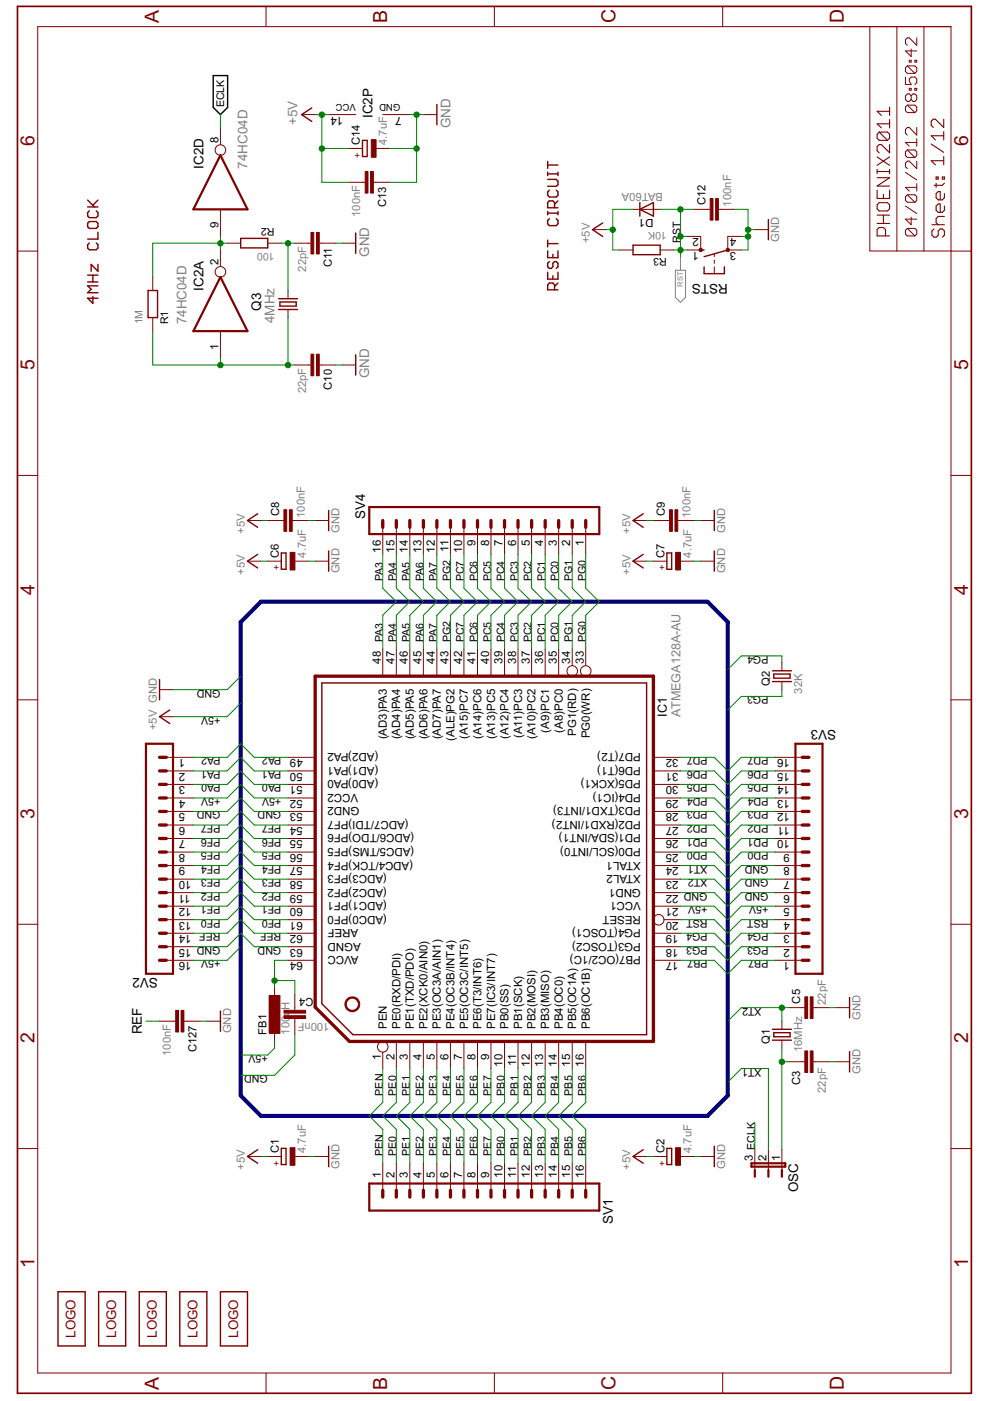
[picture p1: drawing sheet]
<svg xmlns="http://www.w3.org/2000/svg" width="210mm" height="297mm" viewBox="0 0 210 297" stroke-linecap="round" stroke-linejoin="round" font-family="sans-serif">
<defs><g id="words">
<g font-size="4.6" fill="#800000">
<text x="33.7" y="5" transform="rotate(-90 33.7 5)">A</text>
<text x="82.1" y="5" transform="rotate(-90 82.1 5)">B</text>
<text x="130.5" y="5" transform="rotate(-90 130.5 5)">C</text>
<text x="178.9" y="5" transform="rotate(-90 178.9 5)">D</text>
<text x="7.3" y="30.9" transform="rotate(-90 7.3 30.9)">6</text>
<text x="205.3" y="30.9" transform="rotate(-90 205.3 30.9)">6</text>
<text x="7.3" y="78.5" transform="rotate(-90 7.3 78.5)">5</text>
<text x="205.3" y="78.5" transform="rotate(-90 205.3 78.5)">5</text>
<text x="7.3" y="126.1" transform="rotate(-90 7.3 126.1)">4</text>
<text x="205.3" y="126.1" transform="rotate(-90 205.3 126.1)">4</text>
<text x="7.3" y="173.6" transform="rotate(-90 7.3 173.6)">3</text>
<text x="205.3" y="173.6" transform="rotate(-90 205.3 173.6)">3</text>
<text x="7.3" y="221.2" transform="rotate(-90 7.3 221.2)">2</text>
<text x="205.3" y="221.2" transform="rotate(-90 205.3 221.2)">2</text>
<text x="7.3" y="268.8" transform="rotate(-90 7.3 268.8)">1</text>
<text x="205.3" y="268.8" transform="rotate(-90 205.3 268.8)">1</text>
<text x="33.7" y="294.7" transform="rotate(-90 33.7 294.7)">A</text>
<text x="82.1" y="294.7" transform="rotate(-90 82.1 294.7)">B</text>
<text x="130.5" y="294.7" transform="rotate(-90 130.5 294.7)">C</text>
<text x="178.9" y="294.7" transform="rotate(-90 178.9 294.7)">D</text>
</g>
<g font-size="3.2" fill="#808080">
<text x="63.1" y="26.6" transform="rotate(-90 63.1 26.6)">+5V</text>
<text x="95.5" y="27.2" transform="rotate(-90 95.5 27.2)">GND</text>
<text x="52.5" y="35.8" transform="rotate(-90 52.5 35.8)">74HC04D</text>
<text x="78.3" y="54.4" transform="rotate(-90 78.3 54.4)">GND</text>
<text x="39.6" y="68.8" transform="rotate(-90 39.6 68.8)">74HC04D</text>
<text x="58.2" y="68.5" transform="rotate(-90 58.2 68.5)">4MHz</text>
<text x="78.3" y="80.2" transform="rotate(-90 78.3 80.2)">GND</text>
</g>
<g font-size="3.2">
<text x="79" y="25" transform="rotate(-90 79 25)">IC2P</text>
<text x="43.1" y="35.8" transform="rotate(-90 43.1 35.8)">IC2D</text>
<text x="43.1" y="61.6" transform="rotate(-90 43.1 61.6)">IC2A</text>
<text x="55.3" y="65.9" transform="rotate(-90 55.3 65.9)">Q3</text>
<text x="154.3" y="60.2" transform="rotate(-180 154.3 60.2)">RSTS</text>
<text x="77.4" y="110" transform="rotate(-90 77.4 110)">SV4</text>
<text x="177.3" y="154.8" transform="rotate(-180 177.3 154.8)">SV3</text>
<text x="33.4" y="207.3" transform="rotate(-180 33.4 207.3)">SV2</text>
<text x="30.1" y="219.3" transform="rotate(-90 30.1 219.3)">REF</text>
<text x="169.2" y="252.8" transform="rotate(-90 169.2 252.8)">OSC</text>
<text x="129.9" y="259.5" transform="rotate(-90 129.9 259.5)">SV1</text>
</g>
<g font-size="3.2" fill="#800000">
<text x="16" y="283.6" transform="rotate(-90 16 283.6)">LOGO</text>
<text x="24.6" y="283.6" transform="rotate(-90 24.6 283.6)">LOGO</text>
<text x="33.2" y="283.6" transform="rotate(-90 33.2 283.6)">LOGO</text>
<text x="41.9" y="283.6" transform="rotate(-90 41.9 283.6)">LOGO</text>
<text x="50.5" y="283.6" transform="rotate(-90 50.5 283.6)">LOGO</text>
</g>
<text font-size="3" x="141.4" y="152" transform="rotate(-90 141.4 152)">IC1</text>
<text font-size="3" fill="#808080" x="144.3" y="152" transform="rotate(-90 144.3 152)">ATMEGA128A-AU</text>
<g font-size="2.7">
<text x="72.8" y="24.7" transform="rotate(-180 72.8 24.7)">14</text>
<text x="85.2" y="24.7" transform="rotate(-180 85.2 24.7)">7</text>
<text x="46.3" y="30.3" transform="rotate(-90 46.3 30.3)">8</text>
<text x="76.3" y="30.8" transform="rotate(-90 76.3 30.8)">C14</text>
<text x="81.8" y="43.9" transform="rotate(-90 81.8 43.9)">C13</text>
<text x="138.5" y="46.4" transform="rotate(-180 138.5 46.4)">D1</text>
<text x="149.6" y="43.5" transform="rotate(-90 149.6 43.5)">C12</text>
<text x="46.3" y="48.4" transform="rotate(-90 46.3 48.4)">9</text>
<text x="148.2" y="53.4" transform="rotate(-180 148.2 53.4)">1</text>
<text x="148.2" y="50.5" transform="rotate(-180 148.2 50.5)">2</text>
<text x="156.1" y="53.4" transform="rotate(-180 156.1 53.4)">3</text>
<text x="156.1" y="50.5" transform="rotate(-180 156.1 50.5)">4</text>
<text x="46.3" y="56.1" transform="rotate(-90 46.3 56.1)">2</text>
<text x="70.4" y="56.7" transform="rotate(-90 70.4 56.7)">C11</text>
<text x="46.3" y="74.2" transform="rotate(-90 46.3 74.2)">1</text>
<text x="70.4" y="82.6" transform="rotate(-90 70.4 82.6)">C10</text>
<text x="59.2" y="109.5" transform="rotate(-90 59.2 109.5)">C8</text>
<text x="141" y="109.5" transform="rotate(-90 141 109.5)">C9</text>
<text x="59.1" y="118.3" transform="rotate(-90 59.1 118.3)">C6</text>
<text x="80.8" y="117.2" transform="rotate(-90 80.8 117.2)">16</text>
<text x="83.6" y="117.2" transform="rotate(-90 83.6 117.2)">15</text>
<text x="86.5" y="117.2" transform="rotate(-90 86.5 117.2)">14</text>
<text x="89.4" y="117.2" transform="rotate(-90 89.4 117.2)">13</text>
<text x="92.2" y="117.2" transform="rotate(-90 92.2 117.2)">12</text>
<text x="95.1" y="117" transform="rotate(-90 95.1 117)">11</text>
<text x="98" y="117.2" transform="rotate(-90 98 117.2)">10</text>
<text x="100.8" y="115.8" transform="rotate(-90 100.8 115.8)">9</text>
<text x="103.7" y="115.8" transform="rotate(-90 103.7 115.8)">8</text>
<text x="106.6" y="115.8" transform="rotate(-90 106.6 115.8)">7</text>
<text x="109.4" y="115.8" transform="rotate(-90 109.4 115.8)">6</text>
<text x="112.3" y="115.8" transform="rotate(-90 112.3 115.8)">5</text>
<text x="115.2" y="115.8" transform="rotate(-90 115.2 115.8)">4</text>
<text x="118" y="115.8" transform="rotate(-90 118 115.8)">3</text>
<text x="120.9" y="115.8" transform="rotate(-90 120.9 115.8)">2</text>
<text x="123.8" y="115.8" transform="rotate(-90 123.8 115.8)">1</text>
<text x="140.9" y="118.3" transform="rotate(-90 140.9 118.3)">C7</text>
<text x="80.8" y="140.7" transform="rotate(-90 80.8 140.7)">48</text>
<text x="83.6" y="140.7" transform="rotate(-90 83.6 140.7)">47</text>
<text x="86.5" y="140.7" transform="rotate(-90 86.5 140.7)">46</text>
<text x="89.4" y="140.7" transform="rotate(-90 89.4 140.7)">45</text>
<text x="92.2" y="140.7" transform="rotate(-90 92.2 140.7)">44</text>
<text x="95.1" y="140.7" transform="rotate(-90 95.1 140.7)">43</text>
<text x="98" y="140.7" transform="rotate(-90 98 140.7)">42</text>
<text x="100.8" y="140.7" transform="rotate(-90 100.8 140.7)">41</text>
<text x="103.7" y="140.7" transform="rotate(-90 103.7 140.7)">40</text>
<text x="106.6" y="140.7" transform="rotate(-90 106.6 140.7)">39</text>
<text x="109.4" y="140.7" transform="rotate(-90 109.4 140.7)">38</text>
<text x="112.3" y="140.7" transform="rotate(-90 112.3 140.7)">37</text>
<text x="115.2" y="140.7" transform="rotate(-90 115.2 140.7)">36</text>
<text x="118" y="140.7" transform="rotate(-90 118 140.7)">35</text>
<text x="120.9" y="140.7" transform="rotate(-90 120.9 140.7)">34</text>
<text x="123.8" y="140.7" transform="rotate(-90 123.8 140.7)">33</text>
<text x="163.2" y="145.4" transform="rotate(-90 163.2 145.4)">Q2</text>
<text x="116.4" y="155.3" transform="rotate(-90 116.4 155.3)">(A9)PC1</text>
<text x="119.3" y="155.3" transform="rotate(-90 119.3 155.3)">(A8)PC0</text>
<text x="122.2" y="156" transform="rotate(-90 122.2 156)">PG1(RD)</text>
<text x="39.3" y="161" transform="rotate(-180 39.3 161)">1</text>
<text x="64.2" y="161" transform="rotate(-180 64.2 161)">49</text>
<text x="80.2" y="159.7" transform="rotate(-180 80.2 159.7)">(AD2)PA2</text>
<text x="82" y="156.8" transform="rotate(-90 82 156.8)">(AD3)PA3</text>
<text x="84.9" y="156.8" transform="rotate(-90 84.9 156.8)">(AD4)PA4</text>
<text x="87.7" y="156.8" transform="rotate(-90 87.7 156.8)">(AD5)PA5</text>
<text x="90.6" y="156.8" transform="rotate(-90 90.6 156.8)">(AD6)PA6</text>
<text x="93.5" y="156.8" transform="rotate(-90 93.5 156.8)">(AD7)PA7</text>
<text x="96.4" y="157.1" transform="rotate(-90 96.4 157.1)">(ALE)PG2</text>
<text x="99.2" y="156.7" transform="rotate(-90 99.2 156.7)">(A15)PC7</text>
<text x="102.1" y="156.7" transform="rotate(-90 102.1 156.7)">(A14)PC6</text>
<text x="105" y="156.7" transform="rotate(-90 105 156.7)">(A13)PC5</text>
<text x="107.8" y="156.7" transform="rotate(-90 107.8 156.7)">(A12)PC4</text>
<text x="110.7" y="156.5" transform="rotate(-90 110.7 156.5)">(A11)PC3</text>
<text x="113.6" y="156.7" transform="rotate(-90 113.6 156.7)">(A10)PC2</text>
<text x="125" y="156.6" transform="rotate(-90 125 156.6)">PG0(WR)</text>
<text x="135.9" y="159.7" transform="rotate(-180 135.9 159.7)">PD7(T2)</text>
<text x="143.9" y="161" transform="rotate(-180 143.9 161)">32</text>
<text x="167.4" y="161" transform="rotate(-180 167.4 161)">16</text>
<text x="39.3" y="166.7" transform="rotate(-180 39.3 166.7)">3</text>
<text x="39.3" y="163.8" transform="rotate(-180 39.3 163.8)">2</text>
<text x="64.2" y="163.8" transform="rotate(-180 64.2 163.8)">50</text>
<text x="64.2" y="166.7" transform="rotate(-180 64.2 166.7)">51</text>
<text x="80.2" y="162.6" transform="rotate(-180 80.2 162.6)">(AD1)PA1</text>
<text x="80.2" y="165.5" transform="rotate(-180 80.2 165.5)">(AD0)PA0</text>
<text x="135.9" y="162.6" transform="rotate(-180 135.9 162.6)">PD6(T1)</text>
<text x="135.9" y="165.4" transform="rotate(-180 135.9 165.4)">PD5(XCK1)</text>
<text x="143.9" y="163.8" transform="rotate(-180 143.9 163.8)">31</text>
<text x="143.9" y="166.7" transform="rotate(-180 143.9 166.7)">30</text>
<text x="167.4" y="163.8" transform="rotate(-180 167.4 163.8)">15</text>
<text x="167.4" y="166.7" transform="rotate(-180 167.4 166.7)">14</text>
<text x="39.3" y="172.4" transform="rotate(-180 39.3 172.4)">5</text>
<text x="39.3" y="169.6" transform="rotate(-180 39.3 169.6)">4</text>
<text x="64.2" y="169.6" transform="rotate(-180 64.2 169.6)">52</text>
<text x="64.2" y="172.4" transform="rotate(-180 64.2 172.4)">53</text>
<text x="76" y="168.3" transform="rotate(-180 76 168.3)">VCC2</text>
<text x="76.2" y="171.2" transform="rotate(-180 76.2 171.2)">GND2</text>
<text x="135.9" y="168.3" transform="rotate(-180 135.9 168.3)">PD4(IC1)</text>
<text x="135.9" y="171.2" transform="rotate(-180 135.9 171.2)">PD3(TXD1/INT3)</text>
<text x="143.9" y="169.6" transform="rotate(-180 143.9 169.6)">29</text>
<text x="143.9" y="172.4" transform="rotate(-180 143.9 172.4)">28</text>
<text x="167.4" y="169.6" transform="rotate(-180 167.4 169.6)">13</text>
<text x="167.4" y="172.4" transform="rotate(-180 167.4 172.4)">12</text>
<text x="39.3" y="175.3" transform="rotate(-180 39.3 175.3)">6</text>
<text x="39.3" y="178.2" transform="rotate(-180 39.3 178.2)">7</text>
<text x="64.2" y="178.2" transform="rotate(-180 64.2 178.2)">55</text>
<text x="64.2" y="175.3" transform="rotate(-180 64.2 175.3)">54</text>
<text x="86.6" y="174.1" transform="rotate(-180 86.6 174.1)">(ADC7/TDI)PF7</text>
<text x="87.8" y="179.8" transform="rotate(-180 87.8 179.8)">(ADC5/TMS)PF5</text>
<text x="87.8" y="176.9" transform="rotate(-180 87.8 176.9)">(ADC6/TDO)PF6</text>
<text x="135.9" y="174.1" transform="rotate(-180 135.9 174.1)">PD2(RXD1/INT2)</text>
<text x="135.9" y="176.9" transform="rotate(-180 135.9 176.9)">PD1(SDA/INT1)</text>
<text x="135.9" y="179.8" transform="rotate(-180 135.9 179.8)">PD0(SCL/INT0)</text>
<text x="143.9" y="175.3" transform="rotate(-180 143.9 175.3)">27</text>
<text x="143.9" y="178.2" transform="rotate(-180 143.9 178.2)">26</text>
<text x="167.4" y="178.2" transform="rotate(-180 167.4 178.2)">10</text>
<text x="167.4" y="175.3" transform="rotate(-180 167.4 175.3)">11</text>
<text x="39.3" y="183.9" transform="rotate(-180 39.3 183.9)">9</text>
<text x="39.3" y="181.1" transform="rotate(-180 39.3 181.1)">8</text>
<text x="64.2" y="183.9" transform="rotate(-180 64.2 183.9)">57</text>
<text x="64.2" y="181.1" transform="rotate(-180 64.2 181.1)">56</text>
<text x="82" y="185.5" transform="rotate(-180 82 185.5)">(ADC3)PF3</text>
<text x="87.6" y="182.7" transform="rotate(-180 87.6 182.7)">(ADC4/TCK)PF4</text>
<text x="135.9" y="182.7" transform="rotate(-180 135.9 182.7)">XTAL1</text>
<text x="135.9" y="185.5" transform="rotate(-180 135.9 185.5)">XTAL2</text>
<text x="143.9" y="181.1" transform="rotate(-180 143.9 181.1)">25</text>
<text x="143.9" y="183.9" transform="rotate(-180 143.9 183.9)">24</text>
<text x="167.4" y="181.1" transform="rotate(-180 167.4 181.1)">9</text>
<text x="167.4" y="183.9" transform="rotate(-180 167.4 183.9)">8</text>
<text x="40.4" y="189.7" transform="rotate(-180 40.4 189.7)">11</text>
<text x="40.6" y="186.8" transform="rotate(-180 40.6 186.8)">10</text>
<text x="64.2" y="189.7" transform="rotate(-180 64.2 189.7)">59</text>
<text x="64.2" y="186.8" transform="rotate(-180 64.2 186.8)">58</text>
<text x="82" y="191.3" transform="rotate(-180 82 191.3)">(ADC1)PF1</text>
<text x="82" y="188.4" transform="rotate(-180 82 188.4)">(ADC2)PF2</text>
<text x="135.9" y="191.3" transform="rotate(-180 135.9 191.3)">VCC1</text>
<text x="135.9" y="188.4" transform="rotate(-180 135.9 188.4)">GND1</text>
<text x="143.9" y="186.8" transform="rotate(-180 143.9 186.8)">23</text>
<text x="167.4" y="189.7" transform="rotate(-180 167.4 189.7)">6</text>
<text x="167.4" y="186.8" transform="rotate(-180 167.4 186.8)">7</text>
<text x="40.6" y="195.4" transform="rotate(-180 40.6 195.4)">13</text>
<text x="40.6" y="192.5" transform="rotate(-180 40.6 192.5)">12</text>
<text x="64.2" y="195.4" transform="rotate(-180 64.2 195.4)">61</text>
<text x="64.2" y="192.5" transform="rotate(-180 64.2 192.5)">60</text>
<text x="76" y="197" transform="rotate(-180 76 197)">AREF</text>
<text x="82" y="194.1" transform="rotate(-180 82 194.1)">(ADC0)PF0</text>
<text x="135.9" y="197" transform="rotate(-180 135.9 197)">PG4(TOSC1)</text>
<text x="135.9" y="194.1" transform="rotate(-180 135.9 194.1)">RESET</text>
<text x="143.9" y="192.5" transform="rotate(-180 143.9 192.5)">21</text>
<text x="167.4" y="192.5" transform="rotate(-180 167.4 192.5)">5</text>
<text x="167.4" y="195.4" transform="rotate(-180 167.4 195.4)">4</text>
<text x="64.2" y="201.1" transform="rotate(-180 64.2 201.1)">63</text>
<text x="64.2" y="198.3" transform="rotate(-180 64.2 198.3)">62</text>
<text x="76" y="202.7" transform="rotate(-180 76 202.7)">AVCC</text>
<text x="76.5" y="199.9" transform="rotate(-180 76.5 199.9)">AGND</text>
<text x="135.9" y="202.7" transform="rotate(-180 135.9 202.7)">PB7(OC2/1C)</text>
<text x="135.9" y="199.9" transform="rotate(-180 135.9 199.9)">PG3(TOSC2)</text>
<text x="143.9" y="201.1" transform="rotate(-180 143.9 201.1)">18</text>
<text x="143.9" y="198.3" transform="rotate(-180 143.9 198.3)">19</text>
<text x="167.4" y="198.3" transform="rotate(-180 167.4 198.3)">3</text>
<text x="167.4" y="201.1" transform="rotate(-180 167.4 201.1)">2</text>
<text x="40.6" y="204" transform="rotate(-180 40.6 204)">16</text>
<text x="64.2" y="204" transform="rotate(-180 64.2 204)">64</text>
<text x="143.9" y="204" transform="rotate(-180 143.9 204)">17</text>
<text x="167.4" y="204" transform="rotate(-180 167.4 204)">1</text>
<text x="66.4" y="211.5" transform="rotate(-180 66.4 211.5)">C4</text>
<text x="169.7" y="212.8" transform="rotate(-90 169.7 212.8)">C5</text>
<text x="56.5" y="219.4" transform="rotate(-90 56.5 219.4)">FB1</text>
<text x="82" y="218.2" transform="rotate(-90 82 218.2)">PEN</text>
<text x="84.9" y="218.2" transform="rotate(-90 84.9 218.2)">PE0(RXD/PDI)</text>
<text x="87.8" y="218.2" transform="rotate(-90 87.8 218.2)">PE1(TXD/PDO)</text>
<text x="90.6" y="218.2" transform="rotate(-90 90.6 218.2)">PE2(XCK0/AIN0)</text>
<text x="93.5" y="218.2" transform="rotate(-90 93.5 218.2)">PE3(OC3A/AIN1)</text>
<text x="96.4" y="218.2" transform="rotate(-90 96.4 218.2)">PE4(OC3B/INT4)</text>
<text x="99.2" y="218.2" transform="rotate(-90 99.2 218.2)">PE5(OC3C/INT5)</text>
<text x="102.1" y="218.2" transform="rotate(-90 102.1 218.2)">PE6(T3/INT6)</text>
<text x="105" y="218.2" transform="rotate(-90 105 218.2)">PE7(IC3/INT7)</text>
<text x="107.8" y="218.2" transform="rotate(-90 107.8 218.2)">PB0(SS)</text>
<text x="110.7" y="218.2" transform="rotate(-90 110.7 218.2)">PB1(SCK)</text>
<text x="113.6" y="218.2" transform="rotate(-90 113.6 218.2)">PB2(MOSI)</text>
<text x="116.4" y="218.2" transform="rotate(-90 116.4 218.2)">PB3(MISO)</text>
<text x="119.3" y="218.2" transform="rotate(-90 119.3 218.2)">PB4(OC0)</text>
<text x="122.2" y="218.2" transform="rotate(-90 122.2 218.2)">PB5(OC1A)</text>
<text x="125" y="218.2" transform="rotate(-90 125 218.2)">PB6(OC1B)</text>
<text x="163.2" y="221.4" transform="rotate(-90 163.2 221.4)">Q1</text>
<text x="41.7" y="223.1" transform="rotate(-90 41.7 223.1)">C127</text>
<text x="80.8" y="224.8" transform="rotate(-90 80.8 224.8)">1</text>
<text x="83.6" y="224.8" transform="rotate(-90 83.6 224.8)">2</text>
<text x="86.5" y="224.8" transform="rotate(-90 86.5 224.8)">3</text>
<text x="89.4" y="224.8" transform="rotate(-90 89.4 224.8)">4</text>
<text x="92.2" y="224.8" transform="rotate(-90 92.2 224.8)">5</text>
<text x="95.1" y="224.8" transform="rotate(-90 95.1 224.8)">6</text>
<text x="98" y="224.8" transform="rotate(-90 98 224.8)">7</text>
<text x="100.8" y="224.8" transform="rotate(-90 100.8 224.8)">8</text>
<text x="103.7" y="224.8" transform="rotate(-90 103.7 224.8)">9</text>
<text x="106.6" y="226.2" transform="rotate(-90 106.6 226.2)">10</text>
<text x="109.4" y="226" transform="rotate(-90 109.4 226)">11</text>
<text x="112.3" y="226.2" transform="rotate(-90 112.3 226.2)">12</text>
<text x="115.2" y="226.2" transform="rotate(-90 115.2 226.2)">13</text>
<text x="118" y="226.2" transform="rotate(-90 118 226.2)">14</text>
<text x="120.9" y="226.2" transform="rotate(-90 120.9 226.2)">15</text>
<text x="123.8" y="226.2" transform="rotate(-90 123.8 226.2)">16</text>
<text x="169.7" y="230" transform="rotate(-90 169.7 230)">C3</text>
<text x="59.1" y="244.5" transform="rotate(-90 59.1 244.5)">C1</text>
<text x="140.9" y="244.5" transform="rotate(-90 140.9 244.5)">C2</text>
<text x="80.8" y="249.7" transform="rotate(-90 80.8 249.7)">1</text>
<text x="83.6" y="249.7" transform="rotate(-90 83.6 249.7)">2</text>
<text x="86.5" y="249.7" transform="rotate(-90 86.5 249.7)">3</text>
<text x="89.4" y="249.7" transform="rotate(-90 89.4 249.7)">4</text>
<text x="92.2" y="249.7" transform="rotate(-90 92.2 249.7)">5</text>
<text x="95.1" y="249.7" transform="rotate(-90 95.1 249.7)">6</text>
<text x="98" y="249.7" transform="rotate(-90 98 249.7)">7</text>
<text x="100.8" y="249.7" transform="rotate(-90 100.8 249.7)">8</text>
<text x="103.7" y="249.7" transform="rotate(-90 103.7 249.7)">9</text>
<text x="106.6" y="249.7" transform="rotate(-90 106.6 249.7)">10</text>
<text x="109.4" y="249.7" transform="rotate(-90 109.4 249.7)">11</text>
<text x="112.3" y="249.7" transform="rotate(-90 112.3 249.7)">12</text>
<text x="115.2" y="249.7" transform="rotate(-90 115.2 249.7)">13</text>
<text x="118" y="249.7" transform="rotate(-90 118 249.7)">14</text>
<text x="120.9" y="249.7" transform="rotate(-90 120.9 249.7)">15</text>
<text x="123.8" y="249.7" transform="rotate(-90 123.8 249.7)">16</text>
<text x="159.6" y="246.2" transform="rotate(-90 159.6 246.2)">3 ECLK</text>
<text x="162.5" y="246.2" transform="rotate(-90 162.5 246.2)">2</text>
<text x="165.4" y="246.2" transform="rotate(-90 165.4 246.2)">1</text>
</g>
<g font-size="2.7" fill="#808080">
<text x="82" y="30.8" transform="rotate(-90 82 30.8)">4.7uF</text>
<text x="140.5" y="40.9" transform="rotate(-180 140.5 40.9)">BAT60A</text>
<text x="76.4" y="46" transform="rotate(-90 76.4 46)">100nF</text>
<text x="155" y="43.8" transform="rotate(-90 155 43.8)">100nF</text>
<text x="125" y="51.6" transform="rotate(-90 125 51.6)">+5V</text>
<text x="165.2" y="51.3" transform="rotate(-90 165.2 51.3)">GND</text>
<text x="64.9" y="57.6" transform="rotate(-90 64.9 57.6)">22pF</text>
<text x="64.9" y="83.4" transform="rotate(-90 64.9 83.4)">22pF</text>
<text x="51.9" y="113.2" transform="rotate(-90 51.9 113.2)">+5V</text>
<text x="64.7" y="109.8" transform="rotate(-90 64.7 109.8)">100nF</text>
<text x="72" y="112.9" transform="rotate(-90 72 112.9)">GND</text>
<text x="133.7" y="113.2" transform="rotate(-90 133.7 113.2)">+5V</text>
<text x="146.4" y="109.8" transform="rotate(-90 146.4 109.8)">100nF</text>
<text x="153.7" y="112.9" transform="rotate(-90 153.7 112.9)">GND</text>
<text x="64.8" y="118.3" transform="rotate(-90 64.8 118.3)">4.7uF</text>
<text x="146.6" y="118.3" transform="rotate(-90 146.6 118.3)">4.7uF</text>
<text x="51.9" y="121.8" transform="rotate(-90 51.9 121.8)">+5V</text>
<text x="72" y="121.6" transform="rotate(-90 72 121.6)">GND</text>
<text x="133.7" y="121.8" transform="rotate(-90 133.7 121.8)">+5V</text>
<text x="153.7" y="121.6" transform="rotate(-90 153.7 121.6)">GND</text>
<text x="170.1" y="147.1" transform="rotate(-90 170.1 147.1)">32K</text>
<text x="33.2" y="154.8" transform="rotate(-90 33.2 154.8)">+5V GND</text>
<text x="61.4" y="215.4" transform="rotate(-90 61.4 215.4)">u</text>
<text x="61.4" y="214" transform="rotate(-90 61.4 214)">H</text>
<text x="175.1" y="213.1" transform="rotate(-90 175.1 213.1)">22pF</text>
<text x="49" y="219.1" transform="rotate(-90 49 219.1)">GND</text>
<text x="61.4" y="219.4" transform="rotate(-90 61.4 219.4)">100</text>
<text x="69.9" y="217" transform="rotate(-180 69.9 217)">100nF</text>
<text x="182.4" y="216.2" transform="rotate(-90 182.4 216.2)">GND</text>
<text x="36.2" y="223.9" transform="rotate(-90 36.2 223.9)">100nF</text>
<text x="170.1" y="223.1" transform="rotate(-90 170.1 223.1)">16MHz</text>
<text x="182.4" y="227.7" transform="rotate(-90 182.4 227.7)">GND</text>
<text x="175.1" y="231.7" transform="rotate(-90 175.1 231.7)">22pF</text>
<text x="64.8" y="244.5" transform="rotate(-90 64.8 244.5)">4.7uF</text>
<text x="146.6" y="244.5" transform="rotate(-90 146.6 244.5)">4.7uF</text>
<text x="51.9" y="248.1" transform="rotate(-90 51.9 248.1)">+5V</text>
<text x="72" y="247.8" transform="rotate(-90 72 247.8)">GND</text>
<text x="133.7" y="248.1" transform="rotate(-90 133.7 248.1)">+5V</text>
<text x="153.7" y="247.8" transform="rotate(-90 153.7 247.8)">GND</text>
</g>
<g font-size="2.5">
<text x="47.5" y="22.8" transform="rotate(-90 47.5 22.8)">ECLK</text>
<text x="58.2" y="48.3" transform="rotate(-180 58.2 48.3)">R2</text>
<text x="144.3" y="51.6" transform="rotate(-90 144.3 51.6)">RST</text>
<text x="141.4" y="54.7" transform="rotate(-180 141.4 54.7)">R3</text>
<text x="35.7" y="68.8" transform="rotate(-90 35.7 68.8)">R1</text>
<text x="81.2" y="123.3" transform="rotate(-90 81.2 123.3)">PA3</text>
<text x="84" y="123.3" transform="rotate(-90 84 123.3)">PA4</text>
<text x="86.9" y="123.3" transform="rotate(-90 86.9 123.3)">PA5</text>
<text x="89.8" y="123.3" transform="rotate(-90 89.8 123.3)">PA6</text>
<text x="92.6" y="123.3" transform="rotate(-90 92.6 123.3)">PA7</text>
<text x="95.5" y="123.3" transform="rotate(-90 95.5 123.3)">PG2</text>
<text x="98.4" y="123.3" transform="rotate(-90 98.4 123.3)">PC7</text>
<text x="101.2" y="123.3" transform="rotate(-90 101.2 123.3)">PC6</text>
<text x="104.1" y="123.3" transform="rotate(-90 104.1 123.3)">PC5</text>
<text x="107" y="123.3" transform="rotate(-90 107 123.3)">PC4</text>
<text x="109.8" y="123.3" transform="rotate(-90 109.8 123.3)">PC3</text>
<text x="112.7" y="123.3" transform="rotate(-90 112.7 123.3)">PC2</text>
<text x="115.6" y="123.3" transform="rotate(-90 115.6 123.3)">PC1</text>
<text x="118.4" y="123.3" transform="rotate(-90 118.4 123.3)">PC0</text>
<text x="121.3" y="123.3" transform="rotate(-90 121.3 123.3)">PG1</text>
<text x="124.2" y="123.3" transform="rotate(-90 124.2 123.3)">PG0</text>
<text x="81.2" y="136.2" transform="rotate(-90 81.2 136.2)">PA3</text>
<text x="84" y="136.2" transform="rotate(-90 84 136.2)">PA4</text>
<text x="86.9" y="136.2" transform="rotate(-90 86.9 136.2)">PA5</text>
<text x="89.8" y="136.2" transform="rotate(-90 89.8 136.2)">PA6</text>
<text x="92.6" y="136.2" transform="rotate(-90 92.6 136.2)">PA7</text>
<text x="95.5" y="136.2" transform="rotate(-90 95.5 136.2)">PG2</text>
<text x="98.4" y="136.2" transform="rotate(-90 98.4 136.2)">PC7</text>
<text x="101.2" y="136.2" transform="rotate(-90 101.2 136.2)">PC6</text>
<text x="104.1" y="136.2" transform="rotate(-90 104.1 136.2)">PC5</text>
<text x="107" y="136.2" transform="rotate(-90 107 136.2)">PC4</text>
<text x="109.8" y="136.2" transform="rotate(-90 109.8 136.2)">PC3</text>
<text x="112.7" y="136.2" transform="rotate(-90 112.7 136.2)">PC2</text>
<text x="115.6" y="136.2" transform="rotate(-90 115.6 136.2)">PC1</text>
<text x="118.4" y="136.2" transform="rotate(-90 118.4 136.2)">PC0</text>
<text x="121.3" y="136.2" transform="rotate(-90 121.3 136.2)">PG1</text>
<text x="124.2" y="136.2" transform="rotate(-90 124.2 136.2)">PG0</text>
<text x="162.9" y="139.1" transform="rotate(-180 162.9 139.1)">PG4</text>
<text x="46.7" y="146.2" transform="rotate(-180 46.7 146.2)">GND</text>
<text x="162.9" y="147.7" transform="rotate(-180 162.9 147.7)">PG3</text>
<text x="46.7" y="152" transform="rotate(-180 46.7 152)">+5V</text>
<text x="46.7" y="160.6" transform="rotate(-180 46.7 160.6)">PA2</text>
<text x="59.6" y="160.6" transform="rotate(-180 59.6 160.6)">PA2</text>
<text x="150" y="160.6" transform="rotate(-180 150 160.6)">PD7</text>
<text x="162.9" y="160.6" transform="rotate(-180 162.9 160.6)">PD7</text>
<text x="46.7" y="166.3" transform="rotate(-180 46.7 166.3)">PA0</text>
<text x="46.7" y="163.4" transform="rotate(-180 46.7 163.4)">PA1</text>
<text x="59.6" y="166.3" transform="rotate(-180 59.6 166.3)">PA0</text>
<text x="59.6" y="163.4" transform="rotate(-180 59.6 163.4)">PA1</text>
<text x="150" y="166.3" transform="rotate(-180 150 166.3)">PD5</text>
<text x="150" y="163.4" transform="rotate(-180 150 163.4)">PD6</text>
<text x="162.9" y="166.3" transform="rotate(-180 162.9 166.3)">PD5</text>
<text x="162.9" y="163.4" transform="rotate(-180 162.9 163.4)">PD6</text>
<text x="46.7" y="172" transform="rotate(-180 46.7 172)">GND</text>
<text x="46.7" y="169.2" transform="rotate(-180 46.7 169.2)">+5V</text>
<text x="59.6" y="172" transform="rotate(-180 59.6 172)">GND</text>
<text x="59.6" y="169.2" transform="rotate(-180 59.6 169.2)">+5V</text>
<text x="150" y="172" transform="rotate(-180 150 172)">PD3</text>
<text x="150" y="169.2" transform="rotate(-180 150 169.2)">PD4</text>
<text x="162.9" y="172" transform="rotate(-180 162.9 172)">PD3</text>
<text x="162.9" y="169.2" transform="rotate(-180 162.9 169.2)">PD4</text>
<text x="46.7" y="177.8" transform="rotate(-180 46.7 177.8)">PF6</text>
<text x="46.7" y="174.9" transform="rotate(-180 46.7 174.9)">PF7</text>
<text x="59.6" y="177.8" transform="rotate(-180 59.6 177.8)">PF6</text>
<text x="59.6" y="174.9" transform="rotate(-180 59.6 174.9)">PF7</text>
<text x="150" y="177.8" transform="rotate(-180 150 177.8)">PD1</text>
<text x="150" y="174.9" transform="rotate(-180 150 174.9)">PD2</text>
<text x="162.9" y="177.8" transform="rotate(-180 162.9 177.8)">PD1</text>
<text x="162.9" y="174.9" transform="rotate(-180 162.9 174.9)">PD2</text>
<text x="46.7" y="183.5" transform="rotate(-180 46.7 183.5)">PF4</text>
<text x="46.7" y="180.7" transform="rotate(-180 46.7 180.7)">PF5</text>
<text x="59.6" y="183.5" transform="rotate(-180 59.6 183.5)">PF4</text>
<text x="59.6" y="180.7" transform="rotate(-180 59.6 180.7)">PF5</text>
<text x="150" y="180.7" transform="rotate(-180 150 180.7)">PD0</text>
<text x="150" y="183.5" transform="rotate(-180 150 183.5)">XT1</text>
<text x="162.9" y="180.7" transform="rotate(-180 162.9 180.7)">PD0</text>
<text x="162.9" y="183.5" transform="rotate(-180 162.9 183.5)">GND</text>
<text x="46.7" y="189.3" transform="rotate(-180 46.7 189.3)">PF2</text>
<text x="46.7" y="186.4" transform="rotate(-180 46.7 186.4)">PF3</text>
<text x="59.6" y="189.3" transform="rotate(-180 59.6 189.3)">PF2</text>
<text x="59.6" y="186.4" transform="rotate(-180 59.6 186.4)">PF3</text>
<text x="150" y="186.4" transform="rotate(-180 150 186.4)">XT2</text>
<text x="150" y="189.3" transform="rotate(-180 150 189.3)">GND 22</text>
<text x="162.9" y="189.3" transform="rotate(-180 162.9 189.3)">GND</text>
<text x="162.9" y="186.4" transform="rotate(-180 162.9 186.4)">GND</text>
<text x="46.7" y="195" transform="rotate(-180 46.7 195)">PF0</text>
<text x="46.7" y="192.1" transform="rotate(-180 46.7 192.1)">PF1</text>
<text x="46.7" y="197.9" transform="rotate(-180 46.7 197.9)">REF 14</text>
<text x="59.6" y="195" transform="rotate(-180 59.6 195)">PF0</text>
<text x="59.6" y="192.1" transform="rotate(-180 59.6 192.1)">PF1</text>
<text x="59.6" y="197.9" transform="rotate(-180 59.6 197.9)">REF</text>
<text x="150" y="197.9" transform="rotate(-180 150 197.9)">PG4</text>
<text x="150" y="195" transform="rotate(-180 150 195)">RST 20</text>
<text x="150" y="192.1" transform="rotate(-180 150 192.1)">+5V</text>
<text x="162.9" y="197.9" transform="rotate(-180 162.9 197.9)">PG4</text>
<text x="162.9" y="195" transform="rotate(-180 162.9 195)">RST</text>
<text x="162.9" y="192.1" transform="rotate(-180 162.9 192.1)">+5V</text>
<text x="46.7" y="203.6" transform="rotate(-180 46.7 203.6)">+5V</text>
<text x="46.7" y="200.7" transform="rotate(-180 46.7 200.7)">GND 15</text>
<text x="59.6" y="200.7" transform="rotate(-180 59.6 200.7)">GND</text>
<text x="150" y="203.6" transform="rotate(-180 150 203.6)">PB7</text>
<text x="150" y="200.7" transform="rotate(-180 150 200.7)">PG3</text>
<text x="162.9" y="203.6" transform="rotate(-180 162.9 203.6)">PB7</text>
<text x="162.9" y="200.7" transform="rotate(-180 162.9 200.7)">PG3</text>
<text x="161.5" y="213.6" transform="rotate(-180 161.5 213.6)">XT2</text>
<text x="56.8" y="228" transform="rotate(-180 56.8 228)">GND</text>
<text x="56.8" y="223.7" transform="rotate(-180 56.8 223.7)">+5V</text>
<text x="161.5" y="226.5" transform="rotate(-180 161.5 226.5)">XT1</text>
<text x="81.2" y="232.3" transform="rotate(-90 81.2 232.3)">PEN</text>
<text x="84" y="232.3" transform="rotate(-90 84 232.3)">PE0</text>
<text x="86.9" y="232.3" transform="rotate(-90 86.9 232.3)">PE1</text>
<text x="89.8" y="232.3" transform="rotate(-90 89.8 232.3)">PE2</text>
<text x="92.6" y="232.3" transform="rotate(-90 92.6 232.3)">PE3</text>
<text x="95.5" y="232.3" transform="rotate(-90 95.5 232.3)">PE4</text>
<text x="98.4" y="232.3" transform="rotate(-90 98.4 232.3)">PE5</text>
<text x="101.2" y="232.3" transform="rotate(-90 101.2 232.3)">PE6</text>
<text x="104.1" y="232.3" transform="rotate(-90 104.1 232.3)">PE7</text>
<text x="107" y="232.3" transform="rotate(-90 107 232.3)">PB0</text>
<text x="109.8" y="232.3" transform="rotate(-90 109.8 232.3)">PB1</text>
<text x="112.7" y="232.3" transform="rotate(-90 112.7 232.3)">PB2</text>
<text x="115.6" y="232.3" transform="rotate(-90 115.6 232.3)">PB3</text>
<text x="118.4" y="232.3" transform="rotate(-90 118.4 232.3)">PB4</text>
<text x="121.3" y="232.3" transform="rotate(-90 121.3 232.3)">PB5</text>
<text x="124.2" y="232.3" transform="rotate(-90 124.2 232.3)">PB6</text>
<text x="81.2" y="245.2" transform="rotate(-90 81.2 245.2)">PEN</text>
<text x="84" y="245.2" transform="rotate(-90 84 245.2)">PE0</text>
<text x="86.9" y="245.2" transform="rotate(-90 86.9 245.2)">PE1</text>
<text x="89.8" y="245.2" transform="rotate(-90 89.8 245.2)">PE2</text>
<text x="92.6" y="245.2" transform="rotate(-90 92.6 245.2)">PE3</text>
<text x="95.5" y="245.2" transform="rotate(-90 95.5 245.2)">PE4</text>
<text x="98.4" y="245.2" transform="rotate(-90 98.4 245.2)">PE5</text>
<text x="101.2" y="245.2" transform="rotate(-90 101.2 245.2)">PE6</text>
<text x="104.1" y="245.2" transform="rotate(-90 104.1 245.2)">PE7</text>
<text x="107" y="245.2" transform="rotate(-90 107 245.2)">PB0</text>
<text x="109.8" y="245.2" transform="rotate(-90 109.8 245.2)">PB1</text>
<text x="112.7" y="245.2" transform="rotate(-90 112.7 245.2)">PB2</text>
<text x="115.6" y="245.2" transform="rotate(-90 115.6 245.2)">PB3</text>
<text x="118.4" y="245.2" transform="rotate(-90 118.4 245.2)">PB4</text>
<text x="121.3" y="245.2" transform="rotate(-90 121.3 245.2)">PB5</text>
<text x="124.2" y="245.2" transform="rotate(-90 124.2 245.2)">PB6</text>
</g>
<g font-size="2.5" fill="#808080">
<text x="58.2" y="53.7" transform="rotate(-180 58.2 53.7)">100</text>
<text x="141.4" y="49.3" transform="rotate(-180 141.4 49.3)">10K</text>
<text x="30.2" y="68.8" transform="rotate(-90 30.2 68.8)">1M</text>
</g>
<g font-size="2.2">
<text x="75.4" y="22.2" transform="rotate(-180 75.4 22.2)">VCC</text>
<text x="84.9" y="22.2" transform="rotate(-180 84.9 22.2)">GND</text>
</g>
<g font-size="2.2" fill="#800000">
<text x="76.4" y="32.1" transform="rotate(-180 76.4 32.1)">+</text>
<text x="59.2" y="119.6" transform="rotate(-180 59.2 119.6)">+</text>
<text x="140.9" y="119.6" transform="rotate(-180 140.9 119.6)">+</text>
<text x="59.2" y="245.9" transform="rotate(-180 59.2 245.9)">+</text>
<text x="140.9" y="245.9" transform="rotate(-180 140.9 245.9)">+</text>
</g>
<text font-size="1.8" fill="#808080" x="144.8" y="60.8" transform="rotate(-90 144.8 60.8)">RST</text>
</g></defs>
<g fill="#808080" stroke="#808080" stroke-width=".21">
<path d="M145.4 63l-1.1 1.1z"/>
<path d="M145.4 57.3v5.7z"/>
<path d="M143.2 57.3h2.2z"/>
<path d="M143.2 57.3v5.7z"/>
<path d="M143.2 63l1.1 1.1z"/>
<path d="M144.3 54.4v2.9z"/>
</g>
<path d="M45.2 16h3.1zM45.2 16v6.8zM45.2 22.8l1.5 1.5zM46.7 24.3l1.6-1.5zM48.3 16v6.8z" fill="#000" stroke="#000" stroke-width=".3"/>
<g fill="#800000" stroke="#800000" stroke-width=".3">
<path d="M116.1 61.4h2.2z"/>
<path d="M116.1 60.4v1z"/>
<path d="M116.1 60.4l.4-.4z"/>
<path d="M116.5 60h.7z"/>
<path d="M117.2 60l.4 .4z"/>
<path d="M117.6 60.4v1z"/>
<path d="M117.6 60.7l.7-.7z"/>
<path d="M116.1 57.7v1.5z"/>
<path d="M116.1 59.2h2.2z"/>
<path d="M118.3 57.7v1.5z"/>
<path d="M117.2 58.5v.7z"/>
<path d="M116.5 55.5l-.4 .3z"/>
<path d="M116.1 55.8v.8z"/>
<path d="M116.1 56.6l.4 .3z"/>
<path d="M116.5 56.9h.4z"/>
<path d="M116.9 56.9l.3-.3z"/>
<path d="M117.2 55.8v.8z"/>
<path d="M117.2 55.8l.4-.3z"/>
<path d="M117.6 55.5h.3z"/>
<path d="M117.9 55.5l.4 .3z"/>
<path d="M118.3 55.8v.8z"/>
<path d="M118.3 56.6l-.4 .3z"/>
<path d="M116.1 53.2v1.4z"/>
<path d="M116.1 54.6h2.2z"/>
<path d="M118.3 53.2v1.4z"/>
<path d="M117.2 53.9v.7z"/>
<path d="M116.1 51.6h2.2z"/>
<path d="M116.1 50.9v1.5z"/>
<path d="M116.5 46.4l-.4 .3z"/>
<path d="M116.1 46.7v.8z"/>
<path d="M116.1 47.5l.4 .3z"/>
<path d="M116.5 47.8h1.4z"/>
<path d="M118.3 47.5l-.4 .3z"/>
<path d="M118.3 46.7v.8z"/>
<path d="M117.9 46.4l.4 .3z"/>
<path d="M118.3 44.8v.8z"/>
<path d="M116.1 45.2h2.2z"/>
<path d="M116.1 44.8v.8z"/>
<path d="M116.1 44h2.2z"/>
<path d="M116.1 42.9v1.1z"/>
<path d="M116.1 42.9l.4-.3z"/>
<path d="M116.5 42.6h.7z"/>
<path d="M117.2 42.6l.4 .3z"/>
<path d="M117.6 42.9v1.1z"/>
<path d="M117.6 43.3l.7-.7z"/>
<path d="M116.5 40.3l-.4 .4z"/>
<path d="M116.1 40.7v.7z"/>
<path d="M116.1 41.4l.4 .4z"/>
<path d="M116.5 41.8h1.4z"/>
<path d="M117.9 41.8l.4-.4z"/>
<path d="M118.3 40.7v.7z"/>
<path d="M117.9 40.3l.4 .4z"/>
<path d="M116.1 39.5h1.8z"/>
<path d="M117.9 39.5l.4-.4z"/>
<path d="M118.3 38.4v.7z"/>
<path d="M117.9 38l.4 .4z"/>
<path d="M116.1 38h1.8z"/>
<path d="M118.3 36.5v.7z"/>
<path d="M116.1 36.9h2.2z"/>
<path d="M116.1 36.5v.7z"/>
<path d="M116.1 35h2.2z"/>
<path d="M116.1 34.2v1.5z"/>
<path d="M18.6 63.2h2.2z"/>
<path d="M18.6 63.2l1.1 1.1z"/>
<path d="M19.7 62.9v1.4z"/>
<path d="M18.6 62.1h2.2z"/>
<path d="M18.6 62.1l.7-.8z"/>
<path d="M18.6 60.6l.7 .7z"/>
<path d="M18.6 60.6h2.2z"/>
<path d="M18.6 59.8h2.2z"/>
<path d="M19.7 58.3v1.5z"/>
<path d="M18.6 58.3h2.2z"/>
<path d="M19.3 56v1.5z"/>
<path d="M19.3 56l1.5 1.5z"/>
<path d="M20.8 56v1.5z"/>
<path d="M18.9 51.5l-.3 .4z"/>
<path d="M18.6 51.9v.7z"/>
<path d="M18.6 52.6l.3 .4z"/>
<path d="M18.9 53h1.5z"/>
<path d="M20.4 53l.4-.4z"/>
<path d="M20.8 51.9v.7z"/>
<path d="M20.4 51.5l.4 .4z"/>
<path d="M18.6 50.7h2.2z"/>
<path d="M20.8 49.2v1.5z"/>
<path d="M18.6 47.3v.8z"/>
<path d="M18.6 48.1l.3 .3z"/>
<path d="M18.9 48.4h1.5z"/>
<path d="M20.4 48.4l.4-.3z"/>
<path d="M20.8 47.3v.8z"/>
<path d="M20.4 47l.4 .3z"/>
<path d="M18.9 47h1.5z"/>
<path d="M18.9 47l-.3 .3z"/>
<path d="M18.9 44.7l-.3 .4z"/>
<path d="M18.6 45.1v.7z"/>
<path d="M18.6 45.8l.3 .3z"/>
<path d="M18.9 46.1h1.5z"/>
<path d="M20.4 46.1l.4-.3z"/>
<path d="M20.8 45.1v.7z"/>
<path d="M20.4 44.7l.4 .4z"/>
<path d="M18.6 43.9h2.2z"/>
<path d="M18.6 42.4l1.4 1.5z"/>
<path d="M20.8 42.4l-1.1 1.1z"/>
<path d="M68.2 144.8h68.9z"/>
<path d="M137.1 144.8v74.6z"/>
<path d="M74.8 219.4h62.3z"/>
<path d="M68.2 212.8l6.6 6.6z"/>
<path d="M68.2 144.8v68z"/>
<path d="M33.8 152l2.2-1.5z"/>
<path d="M33.8 152l2.2 1.4z"/>
<path d="M33.8 144.1v4.3z"/>
<path d="M142.4 117.2v3.5z"/>
<path d="M141.4 117.2h1z"/>
<path d="M141.4 120.7h1z"/>
<path d="M141.4 117.2v3.5z"/>
<path d="M142.4 243.5v3.4z"/>
<path d="M141.4 243.5h1z"/>
<path d="M141.4 246.9h1z"/>
<path d="M141.4 243.5v3.4z"/>
<path d="M60.6 243.5v3.4z"/>
<path d="M59.6 243.5h1z"/>
<path d="M59.6 246.9h1z"/>
<path d="M59.6 243.5v3.4z"/>
<path d="M60.6 117.2v3.5z"/>
<path d="M59.6 117.2h1z"/>
<path d="M59.6 120.7h1z"/>
<path d="M59.6 117.2v3.5z"/>
<path d="M69.7 108.2v4.3z"/>
<path d="M69.7 116.8v4.3z"/>
<path d="M69.7 243v4.4z"/>
<path d="M151.4 243v4.4z"/>
<path d="M151.4 116.8v4.3z"/>
<path d="M151.4 108.2v4.3z"/>
<path d="M52.5 110.4l2.1-1.5z"/>
<path d="M52.5 110.4l2.1 1.4z"/>
<path d="M52.5 119l2.1-1.5z"/>
<path d="M52.5 119l2.1 1.4z"/>
<path d="M52.5 245.2l2.1-1.4z"/>
<path d="M52.5 245.2l2.1 1.4z"/>
<path d="M134.2 245.2l2.2-1.4z"/>
<path d="M134.2 245.2l2.2 1.4z"/>
<path d="M134.2 110.4l2.2-1.5z"/>
<path d="M134.2 110.4l2.2 1.4z"/>
<path d="M134.2 119l2.2-1.5z"/>
<path d="M134.2 119l2.2 1.4z"/>
<path d="M164.1 219.8h3.4z"/>
<path d="M167.5 218.9v.9z"/>
<path d="M164.1 218.9h3.4z"/>
<path d="M164.1 218.9v.9z"/>
<path d="M163.8 218.2h4z"/>
<path d="M163.8 220.5h4z"/>
<path d="M164.1 143.8h3.4z"/>
<path d="M167.5 142.9v.9z"/>
<path d="M164.1 142.9h3.4z"/>
<path d="M164.1 142.9v.9z"/>
<path d="M163.8 142.2h4z"/>
<path d="M163.8 144.5h4z"/>
<path d="M180.1 211.5v4.3z"/>
<path d="M180.1 223v4.3z"/>
<path d="M148.6 53h.7z"/>
<path d="M149.3 56.6v1.4z"/>
<path d="M153.6 56.6v1.4z"/>
<path d="M149.3 58h2.1z"/>
<path d="M151.4 58h2.2z"/>
<path d="M149.3 54.4l5-1.4z"/>
<path d="M134.2 52h5.8z"/>
<path d="M134.2 54h5.8z"/>
<path d="M134.2 52v2z"/>
<path d="M140 52v2z"/>
<path d="M162.9 46.5v4.3z"/>
<path d="M125.6 48.7l2.2-1.4z"/>
<path d="M125.6 48.7l2.2 1.4z"/>
<path d="M75.4 49.4v4.3z"/>
<path d="M59.4 64h3.4z"/>
<path d="M59.4 64v.9z"/>
<path d="M59.4 64.9h3.4z"/>
<path d="M62.8 64v.9z"/>
<path d="M59.1 65.6h4z"/>
<path d="M59.1 63.3h4z"/>
<path d="M75.4 75.2v4.3z"/>
<path d="M51 52.6h5.8z"/>
<path d="M51 50.5h5.8z"/>
<path d="M51 50.5v2.1z"/>
<path d="M56.8 50.5v2.1z"/>
<path d="M31.4 61.6v5.7z"/>
<path d="M33.4 61.6v5.7z"/>
<path d="M31.4 61.6h2z"/>
<path d="M31.4 67.3h2z"/>
<path d="M92.6 22.2v4.3z"/>
<path d="M63.9 24.3l2.2-1.4z"/>
<path d="M63.9 24.3l2.2 1.4z"/>
<path d="M77.9 29.8v3.4z"/>
<path d="M76.9 29.8h1z"/>
<path d="M76.9 33.2h1z"/>
<path d="M76.9 29.8v3.4z"/>
<path d="M135.7 44.4l2.8-1.5z"/>
<path d="M135.7 44.4l2.8 1.4z"/>
<path d="M135.7 44.4v1.4z"/>
<path d="M138.5 42.9v2.9z"/>
<path d="M135.7 42.9v1.5z"/>
<path d="M46.7 214.4v4.3z"/>
<path d="M12.3 273.9v11.5z"/>
<path d="M12.3 285.4h5.8z"/>
<path d="M18.1 273.9v11.5z"/>
<path d="M12.3 273.9h5.8z"/>
<path d="M29.5 273.9v11.5z"/>
<path d="M29.5 285.4h5.8z"/>
<path d="M35.3 273.9v11.5z"/>
<path d="M29.5 273.9h5.8z"/>
<path d="M38.1 273.9v11.5z"/>
<path d="M38.1 285.4h5.8z"/>
<path d="M43.9 273.9v11.5z"/>
<path d="M38.1 273.9h5.8z"/>
<path d="M46.7 273.9v11.5z"/>
<path d="M46.7 285.4h5.8z"/>
<path d="M52.5 273.9v11.5z"/>
<path d="M46.7 273.9h5.8z"/>
<path d="M20.9 273.9v11.5z"/>
<path d="M20.9 285.4h5.7z"/>
<path d="M26.6 273.9v11.5z"/>
<path d="M20.9 273.9h5.7z"/>
</g>
<g fill="#800000" stroke="#800000" stroke-width=".21">
<path d="M61.1 195h5.7z"/>
<path d="M61.1 192.1h5.7z"/>
<path d="M61.1 189.3h5.7z"/>
<path d="M61.1 186.4h5.7z"/>
<path d="M61.1 183.5h5.7z"/>
<path d="M61.1 180.7h5.7z"/>
<path d="M61.1 177.8h5.7z"/>
<path d="M61.1 174.9h5.7z"/>
<path d="M84 220.8v5.7z"/>
<path d="M86.9 220.8v5.7z"/>
<path d="M89.8 220.8v5.7z"/>
<path d="M92.6 220.8v5.7z"/>
<path d="M95.5 220.8v5.7z"/>
<path d="M98.4 220.8v5.7z"/>
<path d="M101.2 220.8v5.7z"/>
<path d="M104.1 220.8v5.7z"/>
<path d="M138.5 160.6h5.8z"/>
<path d="M138.5 163.4h5.8z"/>
<path d="M138.5 166.3h5.8z"/>
<path d="M138.5 169.2h5.8z"/>
<path d="M138.5 172h5.8z"/>
<path d="M138.5 174.9h5.8z"/>
<path d="M138.5 177.8h5.8z"/>
<path d="M138.5 180.7h5.8z"/>
<path d="M98.4 137.6v5.8z"/>
<path d="M101.2 137.6v5.8z"/>
<path d="M104.1 137.6v5.8z"/>
<path d="M107 137.6v5.8z"/>
<path d="M109.8 137.6v5.8z"/>
<path d="M112.7 137.6v5.8z"/>
<path d="M115.6 137.6v5.8z"/>
<path d="M118.4 137.6v5.8z"/>
<path d="M138.5 203.6h5.8z"/>
<path d="M124.2 220.8v5.7z"/>
<path d="M121.3 220.8v5.7z"/>
<path d="M118.4 220.8v5.7z"/>
<path d="M115.6 220.8v5.7z"/>
<path d="M112.7 220.8v5.7z"/>
<path d="M109.8 220.8v5.7z"/>
<path d="M107 220.8v5.7z"/>
<path d="M89.8 137.6v5.8z"/>
<path d="M92.6 137.6v5.8z"/>
<path d="M86.9 137.6v5.8z"/>
<path d="M84 137.6v5.8z"/>
<path d="M81.2 137.6v5.8z"/>
<path d="M61.1 160.6h5.7z"/>
<path d="M61.1 163.4h5.7z"/>
<path d="M61.1 166.3h5.7z"/>
<path d="M61.1 203.6h5.7z"/>
<path d="M61.1 200.7h5.7z"/>
<path d="M61.1 197.9h5.7z"/>
<path d="M138.5 183.5h5.8z"/>
<path d="M138.5 186.4h5.8z"/>
<path d="M138.5 192.1h5.8z"/>
<path d="M61.1 169.2h5.7z"/>
<path d="M61.1 172h5.7z"/>
<path d="M138.5 189.3h5.8z"/>
<path d="M138.5 200.7h5.8z"/>
<path d="M138.5 197.9h5.8z"/>
<path d="M124.2 137.6v3.5z"/>
<path d="M121.3 137.6v3.5z"/>
<path d="M95.5 137.6v5.8z"/>
<path d="M140.8 195h3.5z"/>
<path d="M81.2 223.1v3.4z"/>
<path d="M81.2 246.6v5.8z"/>
<path d="M86.9 246.6v5.8z"/>
<path d="M92.6 246.6v5.8z"/>
<path d="M84 246.6v5.8z"/>
<path d="M89.8 246.6v5.8z"/>
<path d="M95.5 246.6v5.8z"/>
<path d="M98.4 246.6v5.8z"/>
<path d="M104.1 246.6v5.8z"/>
<path d="M101.2 246.6v5.8z"/>
<path d="M107 246.6v5.8z"/>
<path d="M109.8 246.6v5.8z"/>
<path d="M115.6 246.6v5.8z"/>
<path d="M121.3 246.6v5.8z"/>
<path d="M112.7 246.6v5.8z"/>
<path d="M118.4 246.6v5.8z"/>
<path d="M124.2 246.6v5.8z"/>
<path d="M164.4 203.6h5.7z"/>
<path d="M164.4 197.9h5.7z"/>
<path d="M164.4 192.1h5.7z"/>
<path d="M164.4 200.7h5.7z"/>
<path d="M164.4 195h5.7z"/>
<path d="M164.4 189.3h5.7z"/>
<path d="M164.4 186.4h5.7z"/>
<path d="M164.4 180.7h5.7z"/>
<path d="M164.4 183.5h5.7z"/>
<path d="M164.4 177.8h5.7z"/>
<path d="M164.4 174.9h5.7z"/>
<path d="M164.4 169.2h5.7z"/>
<path d="M164.4 163.4h5.7z"/>
<path d="M164.4 172h5.7z"/>
<path d="M164.4 166.3h5.7z"/>
<path d="M164.4 160.6h5.7z"/>
<path d="M124.2 111.8v5.7z"/>
<path d="M118.4 111.8v5.7z"/>
<path d="M112.7 111.8v5.7z"/>
<path d="M121.3 111.8v5.7z"/>
<path d="M115.6 111.8v5.7z"/>
<path d="M109.8 111.8v5.7z"/>
<path d="M107 111.8v5.7z"/>
<path d="M101.2 111.8v5.7z"/>
<path d="M104.1 111.8v5.7z"/>
<path d="M98.4 111.8v5.7z"/>
<path d="M95.5 111.8v5.7z"/>
<path d="M89.8 111.8v5.7z"/>
<path d="M84 111.8v5.7z"/>
<path d="M92.6 111.8v5.7z"/>
<path d="M86.9 111.8v5.7z"/>
<path d="M81.2 111.8v5.7z"/>
<path d="M35.3 160.6h5.7z"/>
<path d="M35.3 166.3h5.7z"/>
<path d="M35.3 172h5.7z"/>
<path d="M35.3 163.4h5.7z"/>
<path d="M35.3 169.2h5.7z"/>
<path d="M35.3 174.9h5.7z"/>
<path d="M35.3 177.8h5.7z"/>
<path d="M35.3 183.5h5.7z"/>
<path d="M35.3 180.7h5.7z"/>
<path d="M35.3 186.4h5.7z"/>
<path d="M35.3 189.3h5.7z"/>
<path d="M35.3 195h5.7z"/>
<path d="M35.3 200.7h5.7z"/>
<path d="M35.3 192.1h5.7z"/>
<path d="M35.3 197.9h5.7z"/>
<path d="M35.3 203.6h5.7z"/>
<path d="M33.8 152h2.9z"/>
<path d="M33.8 146.2h2.9z"/>
<path d="M62.5 210.8v2.8z"/>
<path d="M62.5 216.5v2.9z"/>
<path d="M62.5 213.6v.6z"/>
<path d="M62.5 215.9v.6z"/>
<path d="M58.2 218v2.8z"/>
<path d="M58.2 209.3v2.9z"/>
<path d="M56.8 110.4h2.8z"/>
<path d="M62.5 110.4h2.9z"/>
<path d="M59.6 110.4h.6z"/>
<path d="M61.9 110.4h.6z"/>
<path d="M138.5 110.4h2.9z"/>
<path d="M144.3 110.4h2.8z"/>
<path d="M141.4 110.4h.6z"/>
<path d="M143.7 110.4h.6z"/>
<path d="M144.3 119h2.8z"/>
<path d="M138.5 119h2.9z"/>
<path d="M144.3 245.2h2.8z"/>
<path d="M138.5 245.2h2.9z"/>
<path d="M62.5 245.2h2.9z"/>
<path d="M56.8 245.2h2.8z"/>
<path d="M62.5 119h2.9z"/>
<path d="M56.8 119h2.8z"/>
<path d="M66.8 110.4h2.9z"/>
<path d="M66.8 119h2.9z"/>
<path d="M66.8 245.2h2.9z"/>
<path d="M148.6 245.2h2.8z"/>
<path d="M148.6 119h2.8z"/>
<path d="M148.6 110.4h2.8z"/>
<path d="M52.5 110.4h2.8z"/>
<path d="M52.5 119h2.8z"/>
<path d="M52.5 245.2h2.8z"/>
<path d="M134.2 245.2h2.9z"/>
<path d="M134.2 110.4h2.9z"/>
<path d="M134.2 119h2.9z"/>
<path d="M165.8 216.5v1.7z"/>
<path d="M165.8 220.5v1.7z"/>
<path d="M165.8 140.5v1.7z"/>
<path d="M165.8 144.5v1.7z"/>
<path d="M167.2 213.6h2.9z"/>
<path d="M173 213.6h2.8z"/>
<path d="M170.1 213.6h.6z"/>
<path d="M172.4 213.6h.6z"/>
<path d="M177.2 213.6h2.9z"/>
<path d="M167.2 225.1h2.9z"/>
<path d="M173 225.1h2.8z"/>
<path d="M170.1 225.1h.6z"/>
<path d="M172.4 225.1h.6z"/>
<path d="M177.2 225.1h2.9z"/>
<path d="M165.8 243.8v2.8z"/>
<path d="M162.9 243.8v2.8z"/>
<path d="M160 243.8v2.8z"/>
<path d="M160 246.6v1.5z"/>
<path d="M162.9 246.6v1.5z"/>
<path d="M165.8 246.6v1.5z"/>
<path d="M195.9 5.7h5.7z"/>
<path d="M190.2 5.7h5.7z"/>
<path d="M184.4 5.7h5.8z"/>
<path d="M178.7 5.7h5.7z"/>
<path d="M195.9 5.7v47.5z"/>
<path d="M195.9 53.2h5.7z"/>
<path d="M190.2 53.2h5.7z"/>
<path d="M190.2 5.7v47.5z"/>
<path d="M184.4 53.2h5.8z"/>
<path d="M184.4 5.7v47.5z"/>
<path d="M192.4 50h1.6z"/>
<path d="M192 49.6l.4 .4z"/>
<path d="M192 48.8v.8z"/>
<path d="M192 48.8l.4-.4z"/>
<path d="M192.4 48.4h1.6z"/>
<path d="M194 48.4l.4 .4z"/>
<path d="M194.4 48.8v.8z"/>
<path d="M194 50l.4-.4z"/>
<path d="M192.4 48.4l1.6 1.6z"/>
<path d="M192 46.5h2.4z"/>
<path d="M192 46.5l1.2 1.1z"/>
<path d="M193.2 46.1v1.5z"/>
<path d="M192 43.7l2.4 1.6z"/>
<path d="M192.4 42.9h1.6z"/>
<path d="M192 42.5l.4 .4z"/>
<path d="M192 41.7v.8z"/>
<path d="M192 41.7l.4-.4z"/>
<path d="M192.4 41.3h1.6z"/>
<path d="M194 41.3l.4 .4z"/>
<path d="M194.4 41.7v.8z"/>
<path d="M194 42.9l.4-.4z"/>
<path d="M192.4 41.3l1.6 1.6z"/>
<path d="M192 39.7l.8 .8z"/>
<path d="M192 39.7h2.4z"/>
<path d="M194.4 38.9v1.6z"/>
<path d="M192 36.6l2.4 1.5z"/>
<path d="M194.4 34.2v1.6z"/>
<path d="M192.8 34.2l1.6 1.6z"/>
<path d="M192.4 34.2h.4z"/>
<path d="M192.4 34.2l-.4 .4z"/>
<path d="M192 34.6v.8z"/>
<path d="M192 35.4l.4 .4z"/>
<path d="M192.4 33.4h1.6z"/>
<path d="M192 33l.4 .4z"/>
<path d="M192 32.2v.8z"/>
<path d="M192 32.2l.4-.4z"/>
<path d="M192.4 31.8h1.6z"/>
<path d="M194 31.8l.4 .4z"/>
<path d="M194.4 32.2v.8z"/>
<path d="M194.4 33l-.4 .4z"/>
<path d="M192.4 31.8l1.6 1.6z"/>
<path d="M192 30.2l.8 .8z"/>
<path d="M192 30.2h2.4z"/>
<path d="M194.4 29.4v1.6z"/>
<path d="M194.4 27v1.6z"/>
<path d="M192.8 27l1.6 1.6z"/>
<path d="M192.4 27h.4z"/>
<path d="M192.4 27l-.4 .4z"/>
<path d="M192 27.4v.8z"/>
<path d="M192 28.2l.4 .4z"/>
<path d="M192.4 23.9h1.6z"/>
<path d="M192 23.5l.4 .4z"/>
<path d="M192 22.7v.8z"/>
<path d="M192 22.7l.4-.4z"/>
<path d="M192.4 22.3h1.6z"/>
<path d="M194 22.3l.4 .4z"/>
<path d="M194.4 22.7v.8z"/>
<path d="M194.4 23.5l-.4 .4z"/>
<path d="M192.4 22.3l1.6 1.6z"/>
<path d="M192 21.1l.4 .4z"/>
<path d="M192 20.3v.8z"/>
<path d="M192 20.3l.4-.4z"/>
<path d="M192.4 19.9h.4z"/>
<path d="M192.8 19.9l.4 .4z"/>
<path d="M193.6 19.9l-.4 .4z"/>
<path d="M193.6 19.9h.4z"/>
<path d="M194 19.9l.4 .4z"/>
<path d="M194.4 20.3v.8z"/>
<path d="M194.4 21.1l-.4 .4z"/>
<path d="M193.6 21.5h.4z"/>
<path d="M193.2 21.1l.4 .4z"/>
<path d="M192.8 21.5l.4-.4z"/>
<path d="M192.4 21.5h.4z"/>
<path d="M193.2 20.3v.8z"/>
<path d="M192.8 18.7v.4z"/>
<path d="M192.8 18.7h.4z"/>
<path d="M193.2 18.7v.4z"/>
<path d="M192.8 19.1h.4z"/>
<path d="M194 18.7v.4z"/>
<path d="M194 18.7h.4z"/>
<path d="M194.4 18.7v.4z"/>
<path d="M194 19.1h.4z"/>
<path d="M192 16.3v1.6z"/>
<path d="M192 17.9h1.2z"/>
<path d="M192.8 17.1l.4 .8z"/>
<path d="M192.8 16.7v.4z"/>
<path d="M192.8 16.7l.4-.4z"/>
<path d="M193.2 16.3h.8z"/>
<path d="M194 16.3l.4 .4z"/>
<path d="M194.4 16.7v.8z"/>
<path d="M194.4 17.5l-.4 .4z"/>
<path d="M192.4 15.6h1.6z"/>
<path d="M192 15.2l.4 .4z"/>
<path d="M192 14.4v.8z"/>
<path d="M192 14.4l.4-.4z"/>
<path d="M192.4 14h1.6z"/>
<path d="M194 14l.4 .4z"/>
<path d="M194.4 14.4v.8z"/>
<path d="M194.4 15.2l-.4 .4z"/>
<path d="M192.4 14l1.6 1.6z"/>
<path d="M192.8 12.8v.4z"/>
<path d="M192.8 12.8h.4z"/>
<path d="M193.2 12.8v.4z"/>
<path d="M192.8 13.2h.4z"/>
<path d="M194 12.8v.4z"/>
<path d="M194 12.8h.4z"/>
<path d="M194.4 12.8v.4z"/>
<path d="M194 13.2h.4z"/>
<path d="M192 10.8h2.4z"/>
<path d="M192 10.8l1.2 1.2z"/>
<path d="M193.2 10.4v1.6z"/>
<path d="M194.4 8v1.6z"/>
<path d="M192.8 8l1.6 1.6z"/>
<path d="M192.4 8h.4z"/>
<path d="M192.4 8l-.4 .4z"/>
<path d="M192 8.4v.8z"/>
<path d="M192 9.2l.4 .4z"/>
<path d="M8 291.1h193.6z"/>
<path d="M56.4 291.1v4.3z"/>
<path d="M104.8 291.1v4.3z"/>
<path d="M153.2 291.1v4.3z"/>
<path d="M201.6 5.7v285.4z"/>
<path d="M201.6 243.5h4.4z"/>
<path d="M201.6 196h4.4z"/>
<path d="M201.6 148.4h4.4z"/>
<path d="M201.6 100.8h4.4z"/>
<path d="M201.6 53.2h4.4z"/>
<path d="M8 5.7h193.6z"/>
<path d="M56.4 1.4v4.3z"/>
<path d="M104.8 1.4v4.3z"/>
<path d="M153.2 1.4v4.3z"/>
<path d="M8 5.7v285.4z"/>
<path d="M3.7 243.5h4.3z"/>
<path d="M3.7 196h4.3z"/>
<path d="M3.7 148.4h4.3z"/>
<path d="M3.7 100.8h4.3z"/>
<path d="M3.7 53.2h4.3z"/>
<path d="M154.3 53h2.9z"/>
<path d="M145.7 53h2.9z"/>
<path d="M145.7 50.1h2.9z"/>
<path d="M154.3 50.1h2.9z"/>
<path d="M151.4 55.1v.8z"/>
<path d="M151.4 53.7v.7z"/>
<path d="M151.4 56.6v1.4z"/>
<path d="M148.6 50.1v2.9z"/>
<path d="M154.3 50.1v2.9z"/>
<path d="M131.4 53h2.8z"/>
<path d="M140 53h2.8z"/>
<path d="M147.1 44.4h2.9z"/>
<path d="M152.9 44.4h2.8z"/>
<path d="M150 44.4h.6z"/>
<path d="M152.3 44.4h.6z"/>
<path d="M160 48.7h2.9z"/>
<path d="M125.6 48.7h2.9z"/>
<path d="M46.7 70.2v5.7z"/>
<path d="M46.7 53v3.5z"/>
<path d="M46.7 44.4v5.7z"/>
<path d="M46.7 27.2v3.5z"/>
<path d="M81.2 24.3h5.7z"/>
<path d="M69.7 24.3h5.7z"/>
<path d="M72.6 51.6h2.8z"/>
<path d="M61.1 65.6v1.7z"/>
<path d="M61.1 61.6v1.7z"/>
<path d="M68.2 77.4h2.9z"/>
<path d="M62.5 77.4h2.9z"/>
<path d="M67.7 77.4h.5z"/>
<path d="M65.4 77.4h.6z"/>
<path d="M68.2 51.6h2.9z"/>
<path d="M62.5 51.6h2.9z"/>
<path d="M67.7 51.6h.5z"/>
<path d="M65.4 51.6h.6z"/>
<path d="M72.6 77.4h2.8z"/>
<path d="M48.2 51.6h2.8z"/>
<path d="M56.8 51.6h2.8z"/>
<path d="M32.4 58.7v2.9z"/>
<path d="M32.4 67.3v2.9z"/>
<path d="M89.8 24.3h2.8z"/>
<path d="M63.9 24.3h2.9z"/>
<path d="M79.7 38.7h2.9z"/>
<path d="M74 38.7h2.9z"/>
<path d="M79.1 38.7h.6z"/>
<path d="M76.9 38.7h.5z"/>
<path d="M79.7 31.5h2.9z"/>
<path d="M74 31.5h2.9z"/>
<path d="M137.1 44.4h2.9z"/>
<path d="M134.2 44.4h2.9z"/>
<path d="M39.6 216.5h2.8z"/>
<path d="M33.8 216.5h2.9z"/>
<path d="M39 216.5h.6z"/>
<path d="M36.7 216.5h.6z"/>
<path d="M43.9 216.5h2.8z"/>
<path d="M73.7 211.8a1.58 1.58 0 0 1 2.5 .6 1.58 1.58 0 0 1-1.5 2.1v-.3a1.3 1.3 0 0 1-1.1-1.9 1.3 1.3 0 0 1 2.2-.2 1.3 1.3 0 0 1-.8 2.1h-.3v.3a1.58 1.58 0 0 1-1.5-1 1.58 1.58 0 0 1 .5-1.7z" fill-rule="evenodd"/>
<circle cx="154.3" cy="53" r=".37"/>
<circle cx="148.6" cy="53" r=".37"/>
</g>
<g fill="none" stroke="#800000" stroke-width=".21">
<circle cx="46.7" cy="31.8" r="1.12"/>
<circle cx="46.7" cy="57.6" r="1.12"/>
<circle cx="121.3" cy="142.3" r="1.12"/>
<circle cx="124.2" cy="142.3" r="1.12"/>
<circle cx="139.7" cy="195" r="1.12"/>
<circle cx="81.2" cy="222" r="1.12"/>
</g>
<g fill="#800000" stroke="#800000" stroke-width=".7">
<path d="M66.8 143.4h71.7z"/>
<path d="M138.5 143.4v77.4z"/>
<path d="M74.1 220.8h64.4z"/>
<path d="M66.8 213.5l7.3 7.3z"/>
<path d="M66.8 143.4v70.1z"/>
<path d="M118.4 252.4v1.4z"/>
<path d="M115.6 252.4v1.4z"/>
<path d="M112.7 252.4v1.4z"/>
<path d="M86.9 252.4v1.4z"/>
<path d="M84 252.4v1.4z"/>
<path d="M81.2 252.4v1.4z"/>
<path d="M124.2 252.4v1.4z"/>
<path d="M121.3 252.4v1.4z"/>
<path d="M92.6 252.4v1.4z"/>
<path d="M89.8 252.4v1.4z"/>
<path d="M109.8 252.4v1.4z"/>
<path d="M107 252.4v1.4z"/>
<path d="M104.1 252.4v1.4z"/>
<path d="M101.2 252.4v1.4z"/>
<path d="M98.4 252.4v1.4z"/>
<path d="M95.5 252.4v1.4z"/>
<path d="M170.1 166.3h1.4z"/>
<path d="M170.1 169.2h1.4z"/>
<path d="M170.1 172h1.4z"/>
<path d="M170.1 197.9h1.4z"/>
<path d="M170.1 200.7h1.4z"/>
<path d="M170.1 203.6h1.4z"/>
<path d="M170.1 160.6h1.4z"/>
<path d="M170.1 163.4h1.4z"/>
<path d="M170.1 192.1h1.4z"/>
<path d="M170.1 195h1.4z"/>
<path d="M170.1 174.9h1.4z"/>
<path d="M170.1 177.8h1.4z"/>
<path d="M170.1 180.7h1.4z"/>
<path d="M170.1 183.5h1.4z"/>
<path d="M170.1 186.4h1.4z"/>
<path d="M170.1 189.3h1.4z"/>
<path d="M86.9 110.4v1.4z"/>
<path d="M89.8 110.4v1.4z"/>
<path d="M92.6 110.4v1.4z"/>
<path d="M118.4 110.4v1.4z"/>
<path d="M121.3 110.4v1.4z"/>
<path d="M124.2 110.4v1.4z"/>
<path d="M81.2 110.4v1.4z"/>
<path d="M84 110.4v1.4z"/>
<path d="M112.7 110.4v1.4z"/>
<path d="M115.6 110.4v1.4z"/>
<path d="M95.5 110.4v1.4z"/>
<path d="M98.4 110.4v1.4z"/>
<path d="M101.2 110.4v1.4z"/>
<path d="M104.1 110.4v1.4z"/>
<path d="M107 110.4v1.4z"/>
<path d="M109.8 110.4v1.4z"/>
<path d="M33.8 197.9h1.5z"/>
<path d="M33.8 195h1.5z"/>
<path d="M33.8 192.1h1.5z"/>
<path d="M33.8 166.3h1.5z"/>
<path d="M33.8 163.4h1.5z"/>
<path d="M33.8 160.6h1.5z"/>
<path d="M33.8 203.6h1.5z"/>
<path d="M33.8 200.7h1.5z"/>
<path d="M33.8 172h1.5z"/>
<path d="M33.8 169.2h1.5z"/>
<path d="M33.8 189.3h1.5z"/>
<path d="M33.8 186.4h1.5z"/>
<path d="M33.8 183.5h1.5z"/>
<path d="M33.8 180.7h1.5z"/>
<path d="M33.8 177.8h1.5z"/>
<path d="M33.8 174.9h1.5z"/>
</g>
<g fill="#800000" stroke="#800000" stroke-width=".47">
<path d="M78.3 250.9v5.8z"/>
<path d="M78.3 256.7h48.8z"/>
<path d="M78.3 250.9h48.8z"/>
<path d="M127.1 250.9v5.8z"/>
<path d="M168.7 206.5h5.7z"/>
<path d="M174.4 157.7v48.8z"/>
<path d="M168.7 157.7v48.8z"/>
<path d="M168.7 157.7h5.7z"/>
<path d="M127.1 107.5v5.7z"/>
<path d="M78.3 107.5h48.8z"/>
<path d="M78.3 113.2h48.8z"/>
<path d="M78.3 107.5v5.7z"/>
<path d="M30.9 157.7h5.8z"/>
<path d="M30.9 157.7v48.8z"/>
<path d="M36.7 157.7v48.8z"/>
<path d="M30.9 206.5h5.8z"/>
<path d="M160 248.1v1.4z"/>
<path d="M162.9 248.1v1.4z"/>
<path d="M165.8 248.1v1.4z"/>
<path d="M159.3 246.6h7.2z"/>
<path d="M159.3 246.6v.8z"/>
<path d="M159.3 247.4h7.2z"/>
<path d="M166.5 246.6v.8z"/>
<path d="M46.7 58.7l-5.7 11.5z"/>
<path d="M46.7 58.7l5.8 11.5z"/>
<path d="M41 70.2h11.5z"/>
<path d="M46.7 32.9l-5.7 11.5z"/>
<path d="M46.7 32.9l5.8 11.5z"/>
<path d="M41 44.4h11.5z"/>
</g>
<g fill="#800000" stroke="#800000" stroke-width=".21">
<path d="M60.2 215.3h4.6v.6h-4.6z"/>
<path d="M60.2 214.2h4.6v.6h-4.6z"/>
<path d="M57.1 211.1h2.3v8h-2.3z"/>
<path d="M61.4 108.1h.6v4.5h-.6z"/>
<path d="M60.2 108.1h.6v4.5h-.6z"/>
<path d="M143.1 108.1h.6v4.5h-.6z"/>
<path d="M142 108.1h.6v4.5h-.6z"/>
<path d="M143.3 117.1h1v3.7h-1z"/>
<path d="M143.3 243.3h1v3.8h-1z"/>
<path d="M61.5 243.3h1v3.8h-1z"/>
<path d="M61.5 117.1h1v3.7h-1z"/>
<path d="M171.8 211.3h.6v4.6h-.6z"/>
<path d="M170.6 211.3h.6v4.6h-.6z"/>
<path d="M171.8 222.8h.6v4.6h-.6z"/>
<path d="M170.6 222.8h.6v4.6h-.6z"/>
<path d="M151.7 42.1h.6v4.6h-.6z"/>
<path d="M150.6 42.1h.6v4.6h-.6z"/>
<path d="M65.9 75.1h.6v4.6h-.6z"/>
<path d="M67.1 75.1h.6v4.6h-.6z"/>
<path d="M65.9 49.3h.6v4.5h-.6z"/>
<path d="M67.1 49.3h.6v4.5h-.6z"/>
<path d="M77.4 36.4h.6v4.5h-.6z"/>
<path d="M78.6 36.4h.6v4.5h-.6z"/>
<path d="M78.7 29.6h1v3.7h-1z"/>
<path d="M37.3 214.2h.5v4.6h-.5z"/>
<path d="M38.4 214.2h.6v4.6h-.6z"/>
</g>
<g fill="#800000" stroke="#800000" stroke-width=".23">
<path d="M186 50h2.6z"/>
<path d="M186 48.7v1.3z"/>
<path d="M186 48.7l.4-.5z"/>
<path d="M186.4 48.2h.9z"/>
<path d="M187.3 48.2l.4 .5z"/>
<path d="M187.7 48.7v1.3z"/>
<path d="M186 47.4h2.6z"/>
<path d="M187.3 45.6v1.8z"/>
<path d="M186 45.6h2.6z"/>
<path d="M186 43.4v.9z"/>
<path d="M186 44.3l.4 .4z"/>
<path d="M186.4 44.7h1.8z"/>
<path d="M188.2 44.7l.4-.4z"/>
<path d="M188.6 43.4v.9z"/>
<path d="M188.2 43l.4 .4z"/>
<path d="M186.4 43h1.8z"/>
<path d="M186.4 43l-.4 .4z"/>
<path d="M186 40.3v1.8z"/>
<path d="M186 42.1h2.6z"/>
<path d="M188.6 40.3v1.8z"/>
<path d="M187.3 41.2v.9z"/>
<path d="M186 39.5h2.6z"/>
<path d="M186 39.5l2.6-1.8z"/>
<path d="M186 37.7h2.6z"/>
<path d="M188.6 35.9v.9z"/>
<path d="M186 36.4h2.6z"/>
<path d="M186 35.9v.9z"/>
<path d="M186 35.1l2.6-1.8z"/>
<path d="M186 33.3l2.6 1.8z"/>
<path d="M188.6 30.6v1.8z"/>
<path d="M186.9 30.6l1.7 1.8z"/>
<path d="M186.4 30.6h.5z"/>
<path d="M186 31.1l.4-.5z"/>
<path d="M186 31.1v.9z"/>
<path d="M186 32l.4 .4z"/>
<path d="M186.4 29.8h1.8z"/>
<path d="M186 29.3l.4 .5z"/>
<path d="M186 28.4v.9z"/>
<path d="M186 28.4l.4-.4z"/>
<path d="M186.4 28h1.8z"/>
<path d="M188.2 28l.4 .4z"/>
<path d="M188.6 28.4v.9z"/>
<path d="M188.2 29.8l.4-.5z"/>
<path d="M186.4 28l1.8 1.8z"/>
<path d="M186 26.2l.9 .9z"/>
<path d="M186 26.2h2.6z"/>
<path d="M188.6 25.4v1.7z"/>
<path d="M186 23.6l.9 .9z"/>
<path d="M186 23.6h2.6z"/>
<path d="M188.6 22.7v1.8z"/>
<path d="M197.4 34.1l.9 .8z"/>
<path d="M197.4 34.1h2.7z"/>
<path d="M200.1 33.2v1.7z"/>
<path d="M197.4 30.5l2.7 1.8z"/>
<path d="M197.4 28.8l.9 .9z"/>
<path d="M197.4 28.8h2.7z"/>
<path d="M200.1 27.9v1.8z"/>
<path d="M200.1 25.3v1.7z"/>
<path d="M198.3 25.3l1.8 1.7z"/>
<path d="M197.9 25.3h.4z"/>
<path d="M197.4 25.7l.5-.4z"/>
<path d="M197.4 25.7v.9z"/>
<path d="M197.4 26.6l.5 .4z"/>
<path d="M197.6 49l.4-.5z"/>
<path d="M197.6 49v.8z"/>
<path d="M197.6 49.8l.4 .5z"/>
<path d="M198 50.3h.5z"/>
<path d="M198.5 50.3l.4-.5z"/>
<path d="M198.9 49v.8z"/>
<path d="M199.3 48.5l-.4 .5z"/>
<path d="M199.3 48.5h.5z"/>
<path d="M199.8 48.5l.4 .5z"/>
<path d="M200.2 49v.8z"/>
<path d="M200.2 49.8l-.4 .5z"/>
<path d="M197.6 47.6h2.6z"/>
<path d="M198.5 47.2l.4 .4z"/>
<path d="M198.5 46.3v.9z"/>
<path d="M198.5 46.3l.4-.4z"/>
<path d="M198.9 45.9h1.3z"/>
<path d="M200.2 43.7v.9z"/>
<path d="M200.2 44.6l-.4 .4z"/>
<path d="M198.9 45h.9z"/>
<path d="M198.5 44.6l.4 .4z"/>
<path d="M198.5 43.7v.9z"/>
<path d="M198.5 43.7l.4-.5z"/>
<path d="M198.9 43.2h.4z"/>
<path d="M199.3 43.2v1.8z"/>
<path d="M200.2 41v.9z"/>
<path d="M200.2 41.9l-.4 .5z"/>
<path d="M198.9 42.4h.9z"/>
<path d="M198.5 41.9l.4 .5z"/>
<path d="M198.5 41v.9z"/>
<path d="M198.5 41l.4-.4z"/>
<path d="M198.9 40.6h.4z"/>
<path d="M199.3 40.6v1.8z"/>
<path d="M198 39.3h1.8z"/>
<path d="M199.8 39.3l.4-.5z"/>
<path d="M198.5 38.8v.9z"/>
<path d="M198.5 37.5v.5z"/>
<path d="M198.5 37.5h.4z"/>
<path d="M198.9 37.5v.5z"/>
<path d="M198.5 38h.4z"/>
<path d="M199.8 37.5v.5z"/>
<path d="M199.8 37.5h.4z"/>
<path d="M200.2 37.5v.5z"/>
<path d="M199.8 38h.4z"/>
</g>
<g fill="#800000" stroke="#800000" stroke-width=".36">
<path d="M3.7 295.4h202.3z"/>
<path d="M206 1.4v294z"/>
<path d="M3.7 1.4h202.3z"/>
<path d="M3.7 1.4v294z"/>
</g>
<g fill="#000080" stroke="#000080" stroke-width=".87">
<path d="M55.3 127.6l-4.3 4.3z"/>
<path d="M55.3 127.6h94.7z"/>
<path d="M150 127.6l4.3 4.3z"/>
<path d="M154.3 131.9v100.4z"/>
<path d="M154.3 232.3l-4.3 4.3z"/>
<path d="M55.3 236.6h94.7z"/>
<path d="M51 232.3l4.3 4.3z"/>
<path d="M51 131.9v100.4z"/>
</g>
<g fill="#008000" stroke="#008000" stroke-width=".21">
<path d="M84 226.5v7.2z"/>
<path d="M84 233.7l-2.8 2.9z"/>
<path d="M84 239.5v7.1z"/>
<path d="M81.2 236.6l2.8 2.9z"/>
<path d="M86.9 239.5v7.1z"/>
<path d="M84 236.6l2.9 2.9z"/>
<path d="M86.9 226.5v7.2z"/>
<path d="M86.9 233.7l-2.9 2.9z"/>
<path d="M89.8 239.5v7.1z"/>
<path d="M86.9 236.6l2.9 2.9z"/>
<path d="M89.8 226.5v7.2z"/>
<path d="M89.8 233.7l-2.9 2.9z"/>
<path d="M92.6 239.5v7.1z"/>
<path d="M89.8 236.6l2.8 2.9z"/>
<path d="M92.6 226.5v7.2z"/>
<path d="M92.6 233.7l-2.8 2.9z"/>
<path d="M95.5 239.5v7.1z"/>
<path d="M92.6 236.6l2.9 2.9z"/>
<path d="M95.5 226.5v7.2z"/>
<path d="M95.5 233.7l-2.9 2.9z"/>
<path d="M98.4 239.5v7.1z"/>
<path d="M95.5 236.6l2.9 2.9z"/>
<path d="M98.4 226.5v7.2z"/>
<path d="M98.4 233.7l-2.9 2.9z"/>
<path d="M101.2 239.5v7.1z"/>
<path d="M98.4 236.6l2.8 2.9z"/>
<path d="M101.2 226.5v7.2z"/>
<path d="M101.2 233.7l-2.8 2.9z"/>
<path d="M104.1 239.5v7.1z"/>
<path d="M101.2 236.6l2.9 2.9z"/>
<path d="M104.1 226.5v7.2z"/>
<path d="M104.1 233.7l-2.9 2.9z"/>
<path d="M107 226.5v7.2z"/>
<path d="M107 233.7l-2.9 2.9z"/>
<path d="M107 239.5v7.1z"/>
<path d="M104.1 236.6l2.9 2.9z"/>
<path d="M109.8 226.5v7.2z"/>
<path d="M109.8 233.7l-2.8 2.9z"/>
<path d="M109.8 239.5v7.1z"/>
<path d="M107 236.6l2.8 2.9z"/>
<path d="M112.7 226.5v7.2z"/>
<path d="M112.7 233.7l-2.9 2.9z"/>
<path d="M112.7 239.5v7.1z"/>
<path d="M109.8 236.6l2.9 2.9z"/>
<path d="M115.6 226.5v7.2z"/>
<path d="M115.6 233.7l-2.9 2.9z"/>
<path d="M115.6 239.5v7.1z"/>
<path d="M112.7 236.6l2.9 2.9z"/>
<path d="M118.4 226.5v7.2z"/>
<path d="M118.4 233.7l-2.8 2.9z"/>
<path d="M118.4 239.5v7.1z"/>
<path d="M115.6 236.6l2.8 2.9z"/>
<path d="M121.3 226.5v7.2z"/>
<path d="M121.3 233.7l-2.9 2.9z"/>
<path d="M121.3 239.5v7.1z"/>
<path d="M118.4 236.6l2.9 2.9z"/>
<path d="M124.2 226.5v7.2z"/>
<path d="M124.2 233.7l-2.9 2.9z"/>
<path d="M124.2 239.5v7.1z"/>
<path d="M121.3 236.6l2.9 2.9z"/>
<path d="M118.4 130.5v7.1z"/>
<path d="M118.4 130.5l2.9-2.9z"/>
<path d="M118.4 117.5v7.2z"/>
<path d="M118.4 124.7l2.9 2.9z"/>
<path d="M115.6 130.5v7.1z"/>
<path d="M118.4 127.6l-2.8 2.9z"/>
<path d="M115.6 117.5v7.2z"/>
<path d="M115.6 124.7l2.8 2.9z"/>
<path d="M112.7 130.5v7.1z"/>
<path d="M112.7 130.5l2.9-2.9z"/>
<path d="M112.7 117.5v7.2z"/>
<path d="M112.7 124.7l2.9 2.9z"/>
<path d="M109.8 130.5v7.1z"/>
<path d="M109.8 130.5l2.9-2.9z"/>
<path d="M109.8 117.5v7.2z"/>
<path d="M109.8 124.7l2.9 2.9z"/>
<path d="M107 130.5v7.1z"/>
<path d="M109.8 127.6l-2.8 2.9z"/>
<path d="M107 117.5v7.2z"/>
<path d="M107 124.7l2.8 2.9z"/>
<path d="M104.1 130.5v7.1z"/>
<path d="M107 127.6l-2.9 2.9z"/>
<path d="M104.1 117.5v7.2z"/>
<path d="M104.1 124.7l2.9 2.9z"/>
<path d="M101.2 130.5v7.1z"/>
<path d="M104.1 127.6l-2.9 2.9z"/>
<path d="M101.2 117.5v7.2z"/>
<path d="M101.2 124.7l2.9 2.9z"/>
<path d="M98.4 130.5v7.1z"/>
<path d="M101.2 127.6l-2.8 2.9z"/>
<path d="M98.4 117.5v7.2z"/>
<path d="M98.4 124.7l2.8 2.9z"/>
<path d="M81.2 130.5v7.1z"/>
<path d="M84 127.6l-2.8 2.9z"/>
<path d="M81.2 117.5v7.2z"/>
<path d="M81.2 124.7l2.8 2.9z"/>
<path d="M84 130.5v7.1z"/>
<path d="M86.9 127.6l-2.9 2.9z"/>
<path d="M84 117.5v7.2z"/>
<path d="M84 124.7l2.9 2.9z"/>
<path d="M86.9 130.5v7.1z"/>
<path d="M86.9 130.5l2.9-2.9z"/>
<path d="M86.9 117.5v7.2z"/>
<path d="M86.9 124.7l2.9 2.9z"/>
<path d="M89.8 130.5v7.1z"/>
<path d="M92.6 127.6l-2.8 2.9z"/>
<path d="M89.8 117.5v7.2z"/>
<path d="M89.8 124.7l2.8 2.9z"/>
<path d="M92.6 130.5v7.1z"/>
<path d="M95.5 127.6l-2.9 2.9z"/>
<path d="M92.6 117.5v7.2z"/>
<path d="M92.6 124.7l2.9 2.9z"/>
<path d="M95.5 130.5v7.1z"/>
<path d="M98.4 127.6l-2.9 2.9z"/>
<path d="M95.5 117.5v7.2z"/>
<path d="M95.5 124.7l2.9 2.9z"/>
<path d="M124.2 130.5v7.1z"/>
<path d="M124.2 130.5l2.9-2.9z"/>
<path d="M124.2 117.5v7.2z"/>
<path d="M124.2 124.7l2.9 2.9z"/>
<path d="M121.3 130.5v7.1z"/>
<path d="M124.2 127.6l-2.9 2.9z"/>
<path d="M121.3 117.5v7.2z"/>
<path d="M121.3 124.7l2.9 2.9z"/>
<path d="M144.3 180.7h7.1z"/>
<path d="M151.4 180.7l2.9 2.8z"/>
<path d="M157.2 180.7h7.2z"/>
<path d="M154.3 183.5l2.9-2.8z"/>
<path d="M144.3 177.8h7.1z"/>
<path d="M151.4 177.8l2.9 2.9z"/>
<path d="M157.2 177.8h7.2z"/>
<path d="M157.2 177.8l-2.9 2.9z"/>
<path d="M144.3 174.9h7.1z"/>
<path d="M151.4 174.9l2.9 2.9z"/>
<path d="M157.2 174.9h7.2z"/>
<path d="M154.3 177.8l2.9-2.9z"/>
<path d="M144.3 172h7.1z"/>
<path d="M151.4 172l2.9 2.9z"/>
<path d="M157.2 172h7.2z"/>
<path d="M157.2 172l-2.9 2.9z"/>
<path d="M144.3 169.2h7.1z"/>
<path d="M151.4 169.2l2.9 2.8z"/>
<path d="M157.2 169.2h7.2z"/>
<path d="M154.3 172l2.9-2.8z"/>
<path d="M144.3 166.3h7.1z"/>
<path d="M151.4 166.3l2.9 2.9z"/>
<path d="M157.2 166.3h7.2z"/>
<path d="M157.2 166.3l-2.9 2.9z"/>
<path d="M144.3 163.4h7.1z"/>
<path d="M151.4 163.4l2.9 2.9z"/>
<path d="M157.2 163.4h7.2z"/>
<path d="M154.3 166.3l2.9-2.9z"/>
<path d="M144.3 160.6h7.1z"/>
<path d="M151.4 160.6l2.9 2.8z"/>
<path d="M157.2 160.6h7.2z"/>
<path d="M157.2 160.6l-2.9 2.8z"/>
<path d="M144.3 203.6h7.1z"/>
<path d="M151.4 203.6l2.9 2.9z"/>
<path d="M157.2 203.6h7.2z"/>
<path d="M154.3 206.5l2.9-2.9z"/>
<path d="M144.3 197.9h7.1z"/>
<path d="M151.4 197.9l2.9 2.8z"/>
<path d="M157.2 197.9h7.2z"/>
<path d="M154.3 200.7l2.9-2.8z"/>
<path d="M154.3 141.9l2.9-2.8z"/>
<path d="M157.2 139.1h8.6z"/>
<path d="M165.8 139.1v1.4z"/>
<path d="M53.9 166.3h7.2z"/>
<path d="M51 163.4l2.9 2.9z"/>
<path d="M41 166.3h7.2z"/>
<path d="M48.2 166.3l2.8-2.9z"/>
<path d="M53.9 163.4h7.2z"/>
<path d="M51 160.6l2.9 2.8z"/>
<path d="M41 163.4h7.2z"/>
<path d="M51 160.6l-2.8 2.8z"/>
<path d="M53.9 160.6h7.2z"/>
<path d="M51 157.7l2.9 2.9z"/>
<path d="M41 160.6h7.2z"/>
<path d="M51 157.7l-2.8 2.9z"/>
<path d="M53.9 195h7.2z"/>
<path d="M51 192.1l2.9 2.9z"/>
<path d="M41 195h7.2z"/>
<path d="M48.2 195l2.8-2.9z"/>
<path d="M53.9 192.1h7.2z"/>
<path d="M51 189.3l2.9 2.8z"/>
<path d="M41 192.1h7.2z"/>
<path d="M51 189.3l-2.8 2.8z"/>
<path d="M53.9 189.3h7.2z"/>
<path d="M51 186.4l2.9 2.9z"/>
<path d="M41 189.3h7.2z"/>
<path d="M48.2 189.3l2.8-2.9z"/>
<path d="M53.9 186.4h7.2z"/>
<path d="M51 183.5l2.9 2.9z"/>
<path d="M41 186.4h7.2z"/>
<path d="M51 183.5l-2.8 2.9z"/>
<path d="M53.9 183.5h7.2z"/>
<path d="M51 180.7l2.9 2.8z"/>
<path d="M41 183.5h7.2z"/>
<path d="M48.2 183.5l2.8-2.8z"/>
<path d="M53.9 180.7h7.2z"/>
<path d="M51 177.8l2.9 2.9z"/>
<path d="M41 180.7h7.2z"/>
<path d="M51 177.8l-2.8 2.9z"/>
<path d="M53.9 177.8h7.2z"/>
<path d="M51 174.9l2.9 2.9z"/>
<path d="M41 177.8h7.2z"/>
<path d="M48.2 177.8l2.8-2.9z"/>
<path d="M53.9 174.9h7.2z"/>
<path d="M51 172l2.9 2.9z"/>
<path d="M41 174.9h7.2z"/>
<path d="M51 172l-2.8 2.9z"/>
<path d="M144.3 183.5h7.1z"/>
<path d="M151.4 183.5l2.9 2.9z"/>
<path d="M154.3 229.4l2.9-2.9z"/>
<path d="M157.2 226.5h5.7z"/>
<path d="M162.9 226.5v17.3z"/>
<path d="M144.3 186.4h7.1z"/>
<path d="M151.4 186.4l2.9 2.9z"/>
<path d="M165.8 213.6h1.4z"/>
<path d="M157.2 213.6h8.6z"/>
<path d="M157.2 213.6l-2.9 2.9z"/>
<path d="M165.8 213.6v2.9z"/>
<path d="M144.3 189.3h7.1z"/>
<path d="M151.4 189.3l2.9 2.8z"/>
<path d="M157.2 189.3h7.2z"/>
<path d="M157.2 189.3l-2.9 2.8z"/>
<path d="M53.9 172h7.2z"/>
<path d="M51 169.2l2.9 2.8z"/>
<path d="M41 172h7.2z"/>
<path d="M48.2 172l2.8-2.8z"/>
<path d="M53.9 200.7h7.2z"/>
<path d="M51 197.9l2.9 2.8z"/>
<path d="M41 200.7h7.2z"/>
<path d="M48.2 200.7l2.8-2.8z"/>
<path d="M51 143.4l-2.8 2.8z"/>
<path d="M36.7 146.2h11.5z"/>
<path d="M62.5 219.4v4.3z"/>
<path d="M62.5 223.7l-4.3 4.3z"/>
<path d="M51 228h7.2z"/>
<path d="M65.4 110.4h1.4z"/>
<path d="M65.4 119h1.4z"/>
<path d="M65.4 245.2h1.4z"/>
<path d="M147.1 245.2h1.5z"/>
<path d="M147.1 119h1.5z"/>
<path d="M147.1 110.4h1.5z"/>
<path d="M175.8 213.6h1.4z"/>
<path d="M175.8 225.1h1.4z"/>
<path d="M157.2 186.4h7.2z"/>
<path d="M154.3 189.3l2.9-2.9z"/>
<path d="M157.2 183.5h7.2z"/>
<path d="M157.2 183.5l-2.9 2.9z"/>
<path d="M157.2 53h1.4z"/>
<path d="M158.6 50.1v2.9z"/>
<path d="M158.6 48.7v1.4z"/>
<path d="M158.6 44.4v4.3z"/>
<path d="M155.7 44.4h2.9z"/>
<path d="M158.6 48.7h1.4z"/>
<path d="M157.2 50.1h1.4z"/>
<path d="M71.1 51.6h1.5z"/>
<path d="M71.1 77.4h1.5z"/>
<path d="M88.3 24.3h1.5z"/>
<path d="M86.9 24.3h1.4z"/>
<path d="M88.3 24.3v7.2z"/>
<path d="M82.6 31.5h5.7z"/>
<path d="M88.3 31.5v7.2z"/>
<path d="M82.6 38.7h5.7z"/>
<path d="M42.4 216.5h1.5z"/>
<path d="M157.2 195h7.2z"/>
<path d="M157.2 195l-2.9 2.9z"/>
<path d="M144.3 195h7.1z"/>
<path d="M151.4 195l2.9 2.9z"/>
<path d="M142.8 53h1.5z"/>
<path d="M144.3 53h1.4z"/>
<path d="M140 44.4h4.3z"/>
<path d="M144.3 44.4h2.8z"/>
<path d="M144.3 50.1v2.9z"/>
<path d="M144.3 44.4v5.7z"/>
<path d="M144.3 53v1.4z"/>
<path d="M144.3 50.1h1.4z"/>
<path d="M41 197.9h7.2z"/>
<path d="M51 195l-2.8 2.9z"/>
<path d="M30.9 216.5h2.9z"/>
<path d="M53.9 197.9h7.2z"/>
<path d="M51 195l2.9 2.9z"/>
<path d="M62.5 207.9v2.9z"/>
<path d="M58.2 207.9h4.3z"/>
<path d="M58.2 207.9v1.4z"/>
<path d="M58.2 203.6v4.3z"/>
<path d="M58.2 203.6h2.9z"/>
<path d="M55.3 119h1.5z"/>
<path d="M55.3 245.2h1.5z"/>
<path d="M137.1 245.2h1.4z"/>
<path d="M137.1 110.4h1.4z"/>
<path d="M137.1 119h1.4z"/>
<path d="M55.3 110.4h1.5z"/>
<path d="M51 149.1l-2.8 2.9z"/>
<path d="M36.7 152h11.5z"/>
<path d="M144.3 192.1h7.1z"/>
<path d="M151.4 192.1l2.9 2.9z"/>
<path d="M157.2 192.1h7.2z"/>
<path d="M154.3 195l2.9-2.9z"/>
<path d="M53.9 169.2h7.2z"/>
<path d="M51 166.3l2.9 2.9z"/>
<path d="M41 169.2h7.2z"/>
<path d="M51 166.3l-2.8 2.9z"/>
<path d="M58.2 220.8v1.4z"/>
<path d="M58.2 222.2l-1.4 1.5z"/>
<path d="M51 223.7h5.8z"/>
<path d="M41 203.6h7.2z"/>
<path d="M51 200.7l-2.8 2.9z"/>
<path d="M129.9 53h1.5z"/>
<path d="M129.9 48.7v4.3z"/>
<path d="M129.9 44.4v4.3z"/>
<path d="M129.9 44.4h4.3z"/>
<path d="M128.5 48.7h1.4z"/>
<path d="M68.2 24.3h1.5z"/>
<path d="M68.2 24.3v7.2z"/>
<path d="M68.2 31.5v7.2z"/>
<path d="M68.2 38.7h5.8z"/>
<path d="M68.2 31.5h5.8z"/>
<path d="M66.8 24.3h1.4z"/>
<path d="M165.8 222.2v2.9z"/>
<path d="M165.8 225.1h1.4z"/>
<path d="M165.8 225.1v18.7z"/>
<path d="M160 238v5.8z"/>
<path d="M46.7 24.3v2.9z"/>
<path d="M154.3 150.5l2.9-2.8z"/>
<path d="M157.2 147.7h8.6z"/>
<path d="M165.8 146.2v1.5z"/>
<path d="M144.3 200.7h7.1z"/>
<path d="M151.4 200.7l2.9 2.9z"/>
<path d="M157.2 200.7h7.2z"/>
<path d="M157.2 200.7l-2.9 2.9z"/>
<path d="M81.2 226.5v7.2z"/>
<path d="M81.2 233.7l-2.9 2.9z"/>
<path d="M81.2 239.5v7.1z"/>
<path d="M78.3 236.6l2.9 2.9z"/>
<path d="M61.1 67.3v10.1z"/>
<path d="M61.1 77.4h1.4z"/>
<path d="M46.7 75.9v1.5z"/>
<path d="M46.7 77.4h14.4z"/>
<path d="M32.4 70.2v7.2z"/>
<path d="M32.4 77.4h14.3z"/>
<path d="M61.1 51.6h1.4z"/>
<path d="M61.1 51.6v10z"/>
<path d="M59.6 51.6h1.5z"/>
<path d="M46.7 50.1v1.5z"/>
<path d="M46.7 51.6v1.4z"/>
<path d="M46.7 51.6h1.5z"/>
<path d="M32.4 51.6v7.1z"/>
<path d="M32.4 51.6h14.3z"/>
<circle cx="165.8" cy="213.7" r=".57"/>
<circle cx="158.6" cy="48.7" r=".57"/>
<circle cx="158.6" cy="50.1" r=".57"/>
<circle cx="88.3" cy="31.5" r=".57"/>
<circle cx="88.3" cy="24.3" r=".57"/>
<circle cx="144.3" cy="53" r=".57"/>
<circle cx="144.3" cy="44.4" r=".57"/>
<circle cx="144.3" cy="50.1" r=".57"/>
<circle cx="58.2" cy="207.9" r=".57"/>
<circle cx="129.9" cy="48.7" r=".57"/>
<circle cx="68.2" cy="31.5" r=".57"/>
<circle cx="68.2" cy="24.3" r=".57"/>
<circle cx="165.8" cy="225.1" r=".57"/>
<circle cx="61.1" cy="77.4" r=".57"/>
<circle cx="46.7" cy="77.4" r=".57"/>
<circle cx="61.1" cy="51.6" r=".57"/>
<circle cx="46.7" cy="51.6" r=".57"/>
</g>
<use href="#words"/>
</svg>
